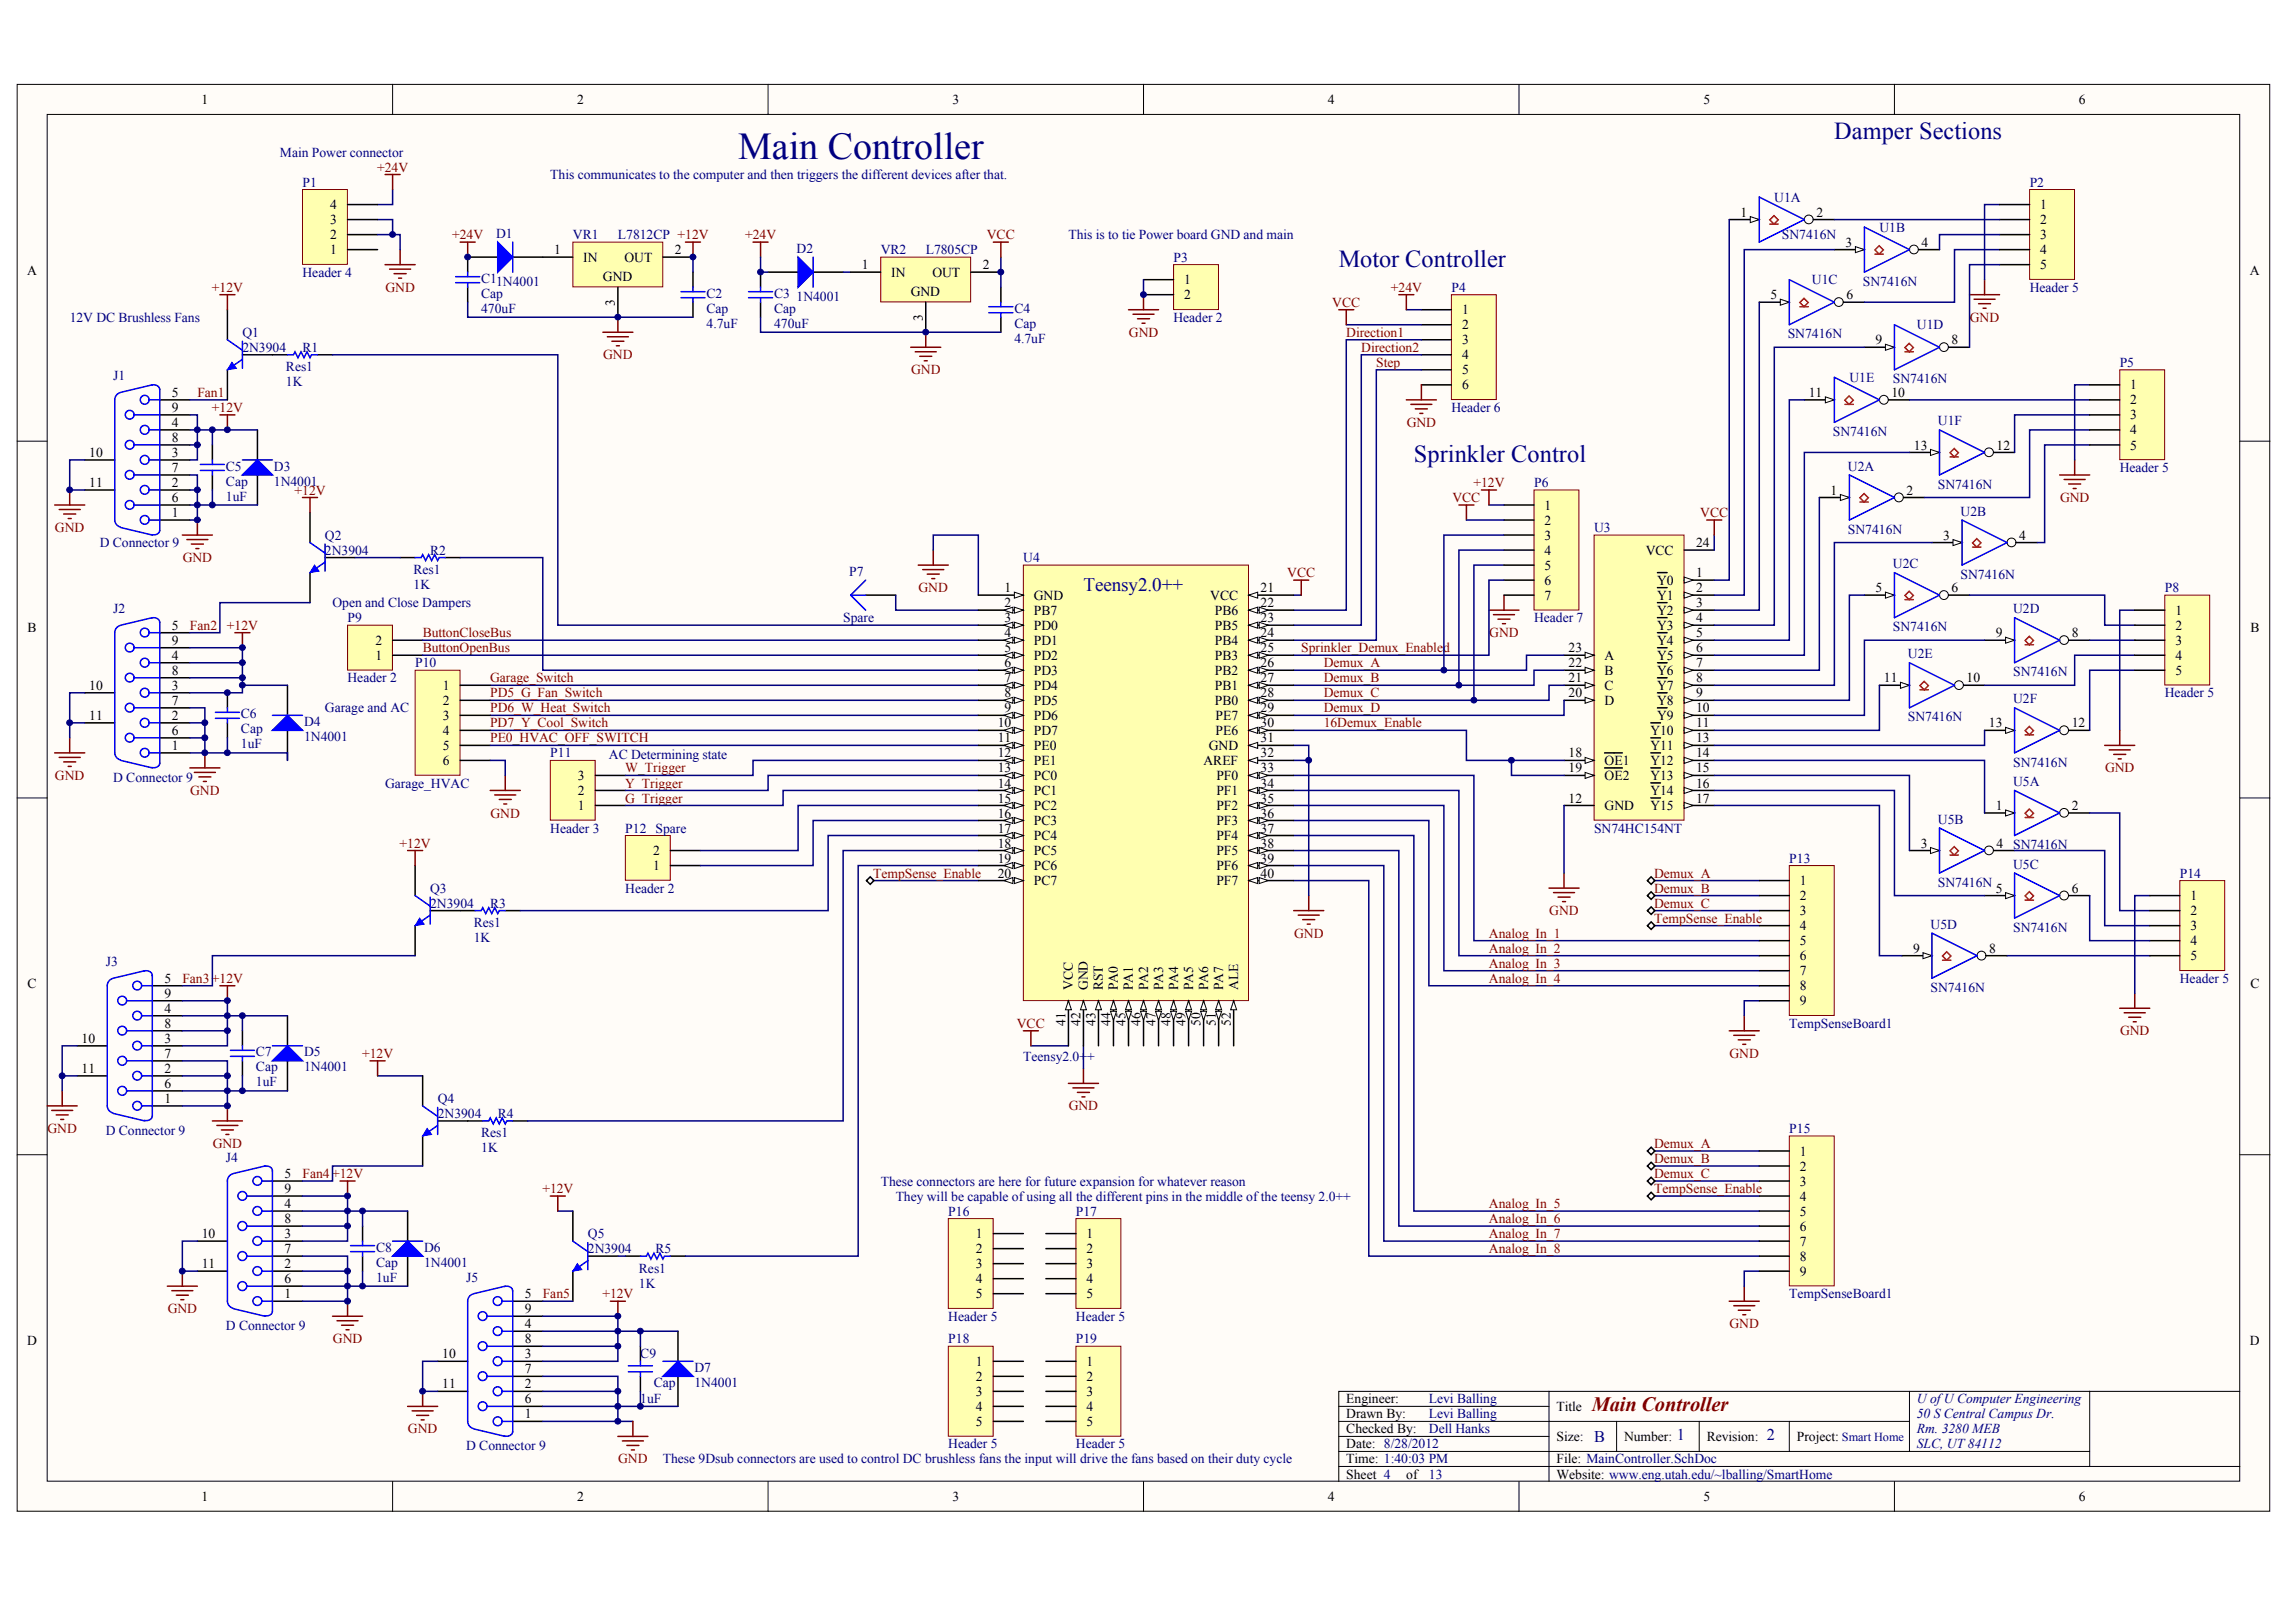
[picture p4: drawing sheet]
<svg xmlns="http://www.w3.org/2000/svg" width="248mm" height="173mm" viewBox="0 0 248 173" stroke-linecap="round" stroke-linejoin="round" font-family="sans-serif">
<defs><g id="words">
<text font-size="4.1" fill="#000080" x="79.8" y="17.2">Main Controller</text>
<g font-size="2.6" fill="#000080">
<text x="198.2" y="15">Damper Sections</text>
<text x="144.7" y="28.8">Motor Controller</text>
<text x="152.8" y="49.9">Sprinkler Control</text>
</g>
<text font-size="2.2" fill="#800000" x="172" y="152.4">Main Controller</text>
<text font-size="2.1" fill="#000080" x="117.1" y="63.9">Teensy2.0++</text>
<g font-size="1.8" fill="#000080">
<text x="172.3" y="155.8">B</text>
<text x="181.2" y="155.6">1</text>
<text x="190.9" y="155.6">2</text>
</g>
<g font-size="1.5">
<text x="21.8" y="11.2">1</text>
<text x="62.4" y="11.2">2</text>
<text x="102.9" y="11.2">3</text>
<text x="143.5" y="11.2">4</text>
<text x="184.1" y="11.2">5</text>
<text x="224.6" y="11.2">6</text>
<text x="35.7" y="22.6">4</text>
<text x="188.1" y="23.4">1</text>
<text x="196.3" y="23.4">2</text>
<text x="220.5" y="22.6">1</text>
<text x="2.9" y="29.7">A</text>
<text x="35.7" y="27.5">1</text>
<text x="35.7" y="25.8">2</text>
<text x="35.7" y="24.2">3</text>
<text x="59.9" y="27.5">1</text>
<text x="63" y="28.3">IN</text>
<text x="67.5" y="28.3">OUT</text>
<text x="72.9" y="27.5">2</text>
<text x="93.1" y="29.1">1</text>
<text x="96.3" y="29.9">IN</text>
<text x="100.8" y="29.9">OUT</text>
<text x="106.2" y="29.1">2</text>
<text x="199.4" y="26.7">3</text>
<text x="207.6" y="26.7">4</text>
<text x="220.5" y="24.2">2</text>
<text x="220.5" y="25.8">3</text>
<text x="220.5" y="27.5">4</text>
<text x="220.5" y="29.1">5</text>
<text x="243.1" y="29.7">A</text>
<text x="65.2" y="30.4">GND</text>
<text x="66.5" y="33.1" transform="rotate(-90 66.5 33.1)">3</text>
<text x="98.4" y="32">GND</text>
<text x="99.7" y="34.7" transform="rotate(-90 99.7 34.7)">3</text>
<text x="127.9" y="30.7">1</text>
<text x="127.9" y="32.3">2</text>
<text x="158" y="34">1</text>
<text x="158" y="35.6">2</text>
<text x="191.3" y="32.3">5</text>
<text x="199.5" y="32.3">6</text>
<text x="158" y="37.2">3</text>
<text x="158" y="38.8">4</text>
<text x="158" y="40.5">5</text>
<text x="202.7" y="37.2">9</text>
<text x="210.9" y="37.2">8</text>
<text x="18.6" y="46.1">4</text>
<text x="18.6" y="42.9">5</text>
<text x="18.6" y="47.8">8</text>
<text x="18.6" y="44.5">9</text>
<text x="158" y="42.1">6</text>
<text x="195.5" y="42.9">11</text>
<text x="204.4" y="42.9">10</text>
<text x="230.2" y="42.1">1</text>
<text x="230.2" y="43.7">2</text>
<text x="230.2" y="45.3">3</text>
<text x="230.2" y="46.9">4</text>
<text x="9.6" y="52.6">11</text>
<text x="9.6" y="49.4">10</text>
<text x="18.6" y="52.6">2</text>
<text x="18.6" y="49.4">3</text>
<text x="18.6" y="51">7</text>
<text x="197.8" y="53.4">1</text>
<text x="206" y="53.4">2</text>
<text x="206.8" y="48.6">13</text>
<text x="215.8" y="48.6">12</text>
<text x="230.2" y="48.6">5</text>
<text x="18.6" y="55.9">1</text>
<text x="18.6" y="54.3">6</text>
<text x="166.9" y="55.1">1</text>
<text x="166.9" y="56.7">2</text>
<text x="166.9" y="58.3">3</text>
<text x="166.9" y="59.9">4</text>
<text x="177.8" y="59.9">VCC</text>
<text x="183.3" y="59.1">24</text>
<text x="210" y="58.3">3</text>
<text x="218.2" y="58.3">4</text>
<text x="108.6" y="64">1</text>
<text x="108.6" y="65.6">2</text>
<text x="111.7" y="64.8">GND</text>
<text x="130.8" y="64.8">VCC</text>
<text x="136.2" y="64">21</text>
<text x="136.2" y="65.6">22</text>
<text x="166.9" y="61.6">5</text>
<text x="166.9" y="63.2">6</text>
<text x="166.9" y="64.8">7</text>
<text x="179.1" y="63.2">Y0</text>
<text x="179.1" y="64.8">Y1</text>
<text x="183.3" y="62.4">1</text>
<text x="183.3" y="64">2</text>
<text x="183.3" y="65.6">3</text>
<text x="202.7" y="64">5</text>
<text x="210.9" y="64">6</text>
<text x="3" y="68.2">B</text>
<text x="18.6" y="71.3">4</text>
<text x="18.6" y="68">5</text>
<text x="18.6" y="69.7">9</text>
<text x="40.6" y="71.3">1</text>
<text x="40.6" y="69.7">2</text>
<text x="108.6" y="67.2">3</text>
<text x="108.6" y="68.9">4</text>
<text x="108.6" y="70.5">5</text>
<text x="111.7" y="66.4">PB7</text>
<text x="111.7" y="68">PD0</text>
<text x="111.7" y="69.7">PD1</text>
<text x="111.7" y="71.3">PD2</text>
<text x="131.3" y="66.4">PB6</text>
<text x="131.3" y="68">PB5</text>
<text x="131.3" y="69.7">PB4</text>
<text x="131.3" y="71.3">PB3</text>
<text x="136.2" y="67.2">23</text>
<text x="136.2" y="68.9">24</text>
<text x="136.2" y="70.5">25</text>
<text x="169.5" y="70.5">23</text>
<text x="173.4" y="71.3">A</text>
<text x="179.1" y="66.4">Y2</text>
<text x="179.1" y="68">Y3</text>
<text x="179.1" y="69.7">Y4</text>
<text x="179.1" y="71.3">Y5</text>
<text x="183.3" y="67.2">4</text>
<text x="183.3" y="68.9">5</text>
<text x="183.3" y="70.5">6</text>
<text x="215.7" y="68.9">9</text>
<text x="223.9" y="68.9">8</text>
<text x="235.1" y="66.4">1</text>
<text x="235.1" y="68">2</text>
<text x="235.1" y="69.7">3</text>
<text x="235.1" y="71.3">4</text>
<text x="243.2" y="68.2">B</text>
<text x="9.6" y="77.8">11</text>
<text x="9.6" y="74.5">10</text>
<text x="18.6" y="77.8">2</text>
<text x="18.6" y="74.5">3</text>
<text x="18.6" y="76.1">7</text>
<text x="18.6" y="72.9">8</text>
<text x="47.9" y="74.5">1</text>
<text x="47.9" y="76.1">2</text>
<text x="47.9" y="77.8">3</text>
<text x="108.6" y="72.1">6</text>
<text x="108.6" y="73.7">7</text>
<text x="108.6" y="75.4">8</text>
<text x="108.6" y="77">9</text>
<text x="111.7" y="72.9">PD3</text>
<text x="111.7" y="74.5">PD4</text>
<text x="111.7" y="76.1">PD5</text>
<text x="111.7" y="77.8">PD6</text>
<text x="131.3" y="72.9">PB2</text>
<text x="131.3" y="74.5">PB1</text>
<text x="131.3" y="76.1">PB0</text>
<text x="131.4" y="77.8">PE7</text>
<text x="136.2" y="72.1">26</text>
<text x="136.2" y="73.7">27</text>
<text x="136.2" y="75.4">28</text>
<text x="136.2" y="77">29</text>
<text x="169.5" y="75.4">20</text>
<text x="169.5" y="73.7">21</text>
<text x="169.5" y="72.1">22</text>
<text x="173.4" y="76.1">D</text>
<text x="173.4" y="74.5">C</text>
<text x="173.4" y="72.9">B</text>
<text x="179.1" y="72.9">Y6</text>
<text x="179.1" y="74.5">Y7</text>
<text x="179.1" y="76.1">Y8</text>
<text x="179.1" y="77.8">Y9</text>
<text x="183.3" y="72.1">7</text>
<text x="183.3" y="73.7">8</text>
<text x="183.3" y="75.4">9</text>
<text x="183.3" y="77">10</text>
<text x="203.6" y="73.7">11</text>
<text x="212.5" y="73.7">10</text>
<text x="235.1" y="72.9">5</text>
<text x="18.6" y="81">1</text>
<text x="18.6" y="79.4">6</text>
<text x="47.9" y="79.4">4</text>
<text x="47.9" y="81">5</text>
<text x="47.9" y="82.6">6</text>
<text x="107.8" y="78.6">10</text>
<text x="107.8" y="80.2">11</text>
<text x="107.8" y="81.8">12</text>
<text x="107.8" y="83.4">13</text>
<text x="111.7" y="79.4">PD7</text>
<text x="111.7" y="81">PE0</text>
<text x="111.7" y="82.6">PE1</text>
<text x="130.1" y="82.6">AREF</text>
<text x="130.6" y="81">GND</text>
<text x="131.4" y="79.4">PE6</text>
<text x="136.2" y="78.6">30</text>
<text x="136.2" y="80.2">31</text>
<text x="136.2" y="81.8">32</text>
<text x="136.2" y="83.4">33</text>
<text x="169.5" y="81.8">18</text>
<text x="169.5" y="83.4">19</text>
<text x="173.4" y="82.6">OE1</text>
<text x="178.3" y="79.4">Y10</text>
<text x="178.3" y="81">Y11</text>
<text x="178.3" y="82.6">Y12</text>
<text x="183.3" y="78.6">11</text>
<text x="183.3" y="80.2">13</text>
<text x="183.3" y="81.8">14</text>
<text x="183.3" y="83.4">15</text>
<text x="214.9" y="78.6">13</text>
<text x="223.9" y="78.6">12</text>
<text x="62.5" y="87.5">1</text>
<text x="62.5" y="85.9">2</text>
<text x="62.5" y="84.3">3</text>
<text x="107.8" y="85.1">14</text>
<text x="107.8" y="86.7">15</text>
<text x="107.8" y="88.3">16</text>
<text x="107.8" y="89.9">17</text>
<text x="111.7" y="84.3">PC0</text>
<text x="111.7" y="85.9">PC1</text>
<text x="111.7" y="87.5">PC2</text>
<text x="111.7" y="89.1">PC3</text>
<text x="131.4" y="84.3">PF0</text>
<text x="131.4" y="85.9">PF1</text>
<text x="131.4" y="87.5">PF2</text>
<text x="131.4" y="89.1">PF3</text>
<text x="136.2" y="85.1">34</text>
<text x="136.2" y="86.7">35</text>
<text x="136.2" y="88.3">36</text>
<text x="136.2" y="89.9">37</text>
<text x="169.5" y="86.7">12</text>
<text x="173.4" y="87.5">GND</text>
<text x="173.4" y="84.3">OE2</text>
<text x="178.3" y="84.3">Y13</text>
<text x="178.3" y="85.9">Y14</text>
<text x="178.3" y="87.5">Y15</text>
<text x="183.3" y="85.1">16</text>
<text x="183.3" y="86.7">17</text>
<text x="215.7" y="87.5">1</text>
<text x="223.9" y="87.5">2</text>
<text x="70.6" y="94">1</text>
<text x="70.6" y="92.4">2</text>
<text x="107.8" y="91.6">18</text>
<text x="107.8" y="93.2">19</text>
<text x="107.8" y="94.8">20</text>
<text x="111.7" y="90.8">PC4</text>
<text x="111.7" y="92.4">PC5</text>
<text x="111.7" y="94">PC6</text>
<text x="111.7" y="95.6">PC7</text>
<text x="131.4" y="90.8">PF4</text>
<text x="131.4" y="92.4">PF5</text>
<text x="131.4" y="94">PF6</text>
<text x="131.4" y="95.6">PF7</text>
<text x="136.2" y="91.6">38</text>
<text x="136.2" y="93.2">39</text>
<text x="136.2" y="94.8">40</text>
<text x="194.5" y="95.6">1</text>
<text x="207.6" y="91.6">3</text>
<text x="215.8" y="91.6">4</text>
<text x="194.5" y="97.2">2</text>
<text x="194.5" y="98.9">3</text>
<text x="194.5" y="100.5">4</text>
<text x="215.7" y="96.4">5</text>
<text x="223.9" y="96.4">6</text>
<text x="236.7" y="97.2">1</text>
<text x="236.7" y="98.9">2</text>
<text x="236.7" y="100.5">3</text>
<text x="3" y="106.8">C</text>
<text x="17.8" y="106.2">5</text>
<text x="17.8" y="107.8">9</text>
<text x="115.9" y="107" transform="rotate(-90 115.9 107)">VCC</text>
<text x="117.6" y="107" transform="rotate(-90 117.6 107)">GND</text>
<text x="119.2" y="107" transform="rotate(-90 119.2 107)">RST</text>
<text x="120.8" y="107" transform="rotate(-90 120.8 107)">PA0</text>
<text x="122.4" y="107" transform="rotate(-90 122.4 107)">PA1</text>
<text x="124.1" y="107" transform="rotate(-90 124.1 107)">PA2</text>
<text x="125.7" y="107" transform="rotate(-90 125.7 107)">PA3</text>
<text x="127.3" y="107" transform="rotate(-90 127.3 107)">PA4</text>
<text x="128.9" y="107" transform="rotate(-90 128.9 107)">PA5</text>
<text x="130.6" y="107" transform="rotate(-90 130.6 107)">PA6</text>
<text x="132.2" y="107" transform="rotate(-90 132.2 107)">PA7</text>
<text x="133.8" y="107" transform="rotate(-90 133.8 107)">ALE</text>
<text x="194.5" y="102.1">5</text>
<text x="194.5" y="103.7">6</text>
<text x="194.5" y="105.4">7</text>
<text x="194.5" y="107">8</text>
<text x="206.7" y="102.9">9</text>
<text x="215" y="102.9">8</text>
<text x="236.7" y="102.1">4</text>
<text x="236.7" y="103.7">5</text>
<text x="243.2" y="106.8">C</text>
<text x="8.8" y="112.7">10</text>
<text x="17.8" y="112.7">3</text>
<text x="17.8" y="109.4">4</text>
<text x="17.8" y="111">8</text>
<text x="115.1" y="110.9" transform="rotate(-90 115.1 110.9)">41</text>
<text x="116.8" y="110.9" transform="rotate(-90 116.8 110.9)">42</text>
<text x="118.4" y="110.9" transform="rotate(-90 118.4 110.9)">43</text>
<text x="120" y="110.9" transform="rotate(-90 120 110.9)">44</text>
<text x="121.6" y="110.9" transform="rotate(-90 121.6 110.9)">45</text>
<text x="123.3" y="110.9" transform="rotate(-90 123.3 110.9)">46</text>
<text x="124.9" y="110.9" transform="rotate(-90 124.9 110.9)">47</text>
<text x="126.5" y="110.9" transform="rotate(-90 126.5 110.9)">48</text>
<text x="128.1" y="110.9" transform="rotate(-90 128.1 110.9)">49</text>
<text x="129.7" y="110.9" transform="rotate(-90 129.7 110.9)">50</text>
<text x="131.4" y="110.9" transform="rotate(-90 131.4 110.9)">51</text>
<text x="133" y="110.9" transform="rotate(-90 133 110.9)">52</text>
<text x="194.5" y="108.6">9</text>
<text x="8.8" y="115.9">11</text>
<text x="17.8" y="119.2">1</text>
<text x="17.8" y="115.9">2</text>
<text x="17.8" y="117.5">6</text>
<text x="17.8" y="114.3">7</text>
<text x="194.5" y="124.8">1</text>
<text x="30.7" y="130.5">4</text>
<text x="30.7" y="127.3">5</text>
<text x="30.7" y="128.9">9</text>
<text x="194.5" y="126.5">2</text>
<text x="194.5" y="128.1">3</text>
<text x="194.5" y="129.7">4</text>
<text x="194.5" y="131.3">5</text>
<text x="21.8" y="137">11</text>
<text x="21.8" y="133.8">10</text>
<text x="30.7" y="137">2</text>
<text x="30.7" y="133.8">3</text>
<text x="30.7" y="135.4">7</text>
<text x="30.7" y="132.1">8</text>
<text x="105.5" y="133.8">1</text>
<text x="105.5" y="135.4">2</text>
<text x="105.5" y="137">3</text>
<text x="117.4" y="133.8">1</text>
<text x="117.4" y="135.4">2</text>
<text x="117.4" y="137">3</text>
<text x="194.5" y="133">6</text>
<text x="194.5" y="134.6">7</text>
<text x="194.5" y="136.2">8</text>
<text x="194.5" y="137.8">9</text>
<text x="30.7" y="140.3">1</text>
<text x="30.7" y="138.6">6</text>
<text x="56.7" y="143.5">4</text>
<text x="56.7" y="140.3">5</text>
<text x="56.7" y="141.9">9</text>
<text x="105.5" y="138.6">4</text>
<text x="105.5" y="140.3">5</text>
<text x="117.4" y="138.6">4</text>
<text x="117.4" y="140.3">5</text>
<text x="2.9" y="145.3">D</text>
<text x="47.8" y="146.7">10</text>
<text x="56.7" y="146.7">3</text>
<text x="56.7" y="148.4">7</text>
<text x="56.7" y="145.1">8</text>
<text x="105.5" y="147.6">1</text>
<text x="105.5" y="149.2">2</text>
<text x="117.4" y="147.6">1</text>
<text x="117.4" y="149.2">2</text>
<text x="243.1" y="145.3">D</text>
<text x="47.8" y="150">11</text>
<text x="56.7" y="153.2">1</text>
<text x="56.7" y="150">2</text>
<text x="56.7" y="151.6">6</text>
<text x="105.5" y="150.8">3</text>
<text x="105.5" y="152.4">4</text>
<text x="105.5" y="154.1">5</text>
<text x="117.4" y="150.8">3</text>
<text x="117.4" y="152.4">4</text>
<text x="117.4" y="154.1">5</text>
<text x="145.5" y="151.6">Engineer:</text>
<text x="145.5" y="153.2">Drawn By:</text>
<text x="145.5" y="154.9">Checked By:</text>
<text x="168.2" y="152.4">Title</text>
<text x="168.2" y="155.7">Size:</text>
<text x="175.5" y="155.7">Number:</text>
<text x="184.4" y="155.7">Revision:</text>
<text x="194.2" y="155.7">Project: Smart Home</text>
<text x="145.5" y="156.5">Date: 8/28/2012</text>
<text x="145.5" y="159.7">Sheet 4</text>
<text x="145.5" y="158.1">Time: 1:40:03 PM</text>
<text x="152" y="159.7">of</text>
<text x="168.2" y="158.1">File: MainController.SchDoc</text>
<text x="168.2" y="159.7">Website: www.eng.utah.edu/~lballing/SmartHome</text>
<text x="21.8" y="162.2">1</text>
<text x="62.4" y="162.2">2</text>
<text x="102.9" y="162.2">3</text>
<text x="143.5" y="162.2">4</text>
<text x="184.1" y="162.2">5</text>
<text x="224.6" y="162.2">6</text>
</g>
<g font-size="1.5" fill="#000080">
<text x="30.3" y="16.9">Main Power connector</text>
<text x="32.7" y="20.2">P1</text>
<text x="59.5" y="19.4">This communicates to the computer and then triggers the different devices after that.</text>
<text x="191.7" y="21.8">U1A</text>
<text x="219.3" y="20.2">P2</text>
<text x="32.7" y="29.9">Header 4</text>
<text x="53.6" y="25.7">D1</text>
<text x="61.9" y="25.8">VR1</text>
<text x="66.8" y="25.8">L7812CP +12V</text>
<text x="86.1" y="27.3">D2</text>
<text x="95.2" y="27.5">VR2</text>
<text x="100" y="27.5">L7805CP</text>
<text x="115.5" y="25.8">This is to tie Power board GND and main</text>
<text x="126.8" y="28.3">P3</text>
<text x="192.6" y="25.8">SN7416N</text>
<text x="203.1" y="25">U1B</text>
<text x="7.5" y="34.8">12V DC Brushless Fans</text>
<text x="52" y="33.8">470uF</text>
<text x="52" y="30.5">C11N4001</text>
<text x="52" y="32.2">Cap</text>
<text x="76.4" y="35.4">4.7uF</text>
<text x="76.4" y="32.2">C2</text>
<text x="76.4" y="33.8">Cap</text>
<text x="83.7" y="35.4">470uF</text>
<text x="83.7" y="32.2">C3</text>
<text x="83.7" y="33.8">Cap</text>
<text x="86.1" y="32.5">1N4001</text>
<text x="109.6" y="33.8">C4</text>
<text x="109.6" y="35.4">Cap</text>
<text x="126.8" y="34.8">Header 2</text>
<text x="156.9" y="31.5">P4</text>
<text x="195.8" y="30.7">U1C</text>
<text x="201.3" y="30.9">SN7416N</text>
<text x="207.1" y="35.6">U1D</text>
<text x="219.3" y="31.5">Header 5</text>
<text x="12.2" y="41.1">J1</text>
<text x="26.2" y="36.4">Q1</text>
<text x="26.2" y="38">2N3904</text>
<text x="30.9" y="41.8">1K</text>
<text x="30.9" y="40.1">Res1</text>
<text x="32.7" y="38">R1</text>
<text x="109.6" y="37">4.7uF</text>
<text x="193.2" y="36.6">SN7416N</text>
<text x="199.9" y="41.3">U1E</text>
<text x="204.6" y="41.4">SN7416N</text>
<text x="229.1" y="39.6">P5</text>
<text x="156.9" y="44.5">Header 6</text>
<text x="198.1" y="47.1">SN7416N</text>
<text x="209.4" y="46">U1F</text>
<text x="24.4" y="50.8">C5</text>
<text x="24.4" y="52.5">Cap</text>
<text x="29.6" y="50.8">D3</text>
<text x="29.6" y="52.5">1N4001</text>
<text x="165.8" y="52.6">P6</text>
<text x="199.7" y="50.8">U2A</text>
<text x="209.4" y="52.8">SN7416N</text>
<text x="229.1" y="51">Header 5</text>
<text x="10.8" y="59.1">D Connector 9</text>
<text x="24.4" y="54.1">1uF</text>
<text x="35.1" y="58.3">Q2</text>
<text x="35.1" y="59.9">2N3904</text>
<text x="46.5" y="59.9">R2</text>
<text x="172.3" y="57.5">U3</text>
<text x="199.7" y="57.7">SN7416N</text>
<text x="211.9" y="55.7">U2B</text>
<text x="35.9" y="65.6">Open and Close Dampers</text>
<text x="44.7" y="63.7">1K</text>
<text x="44.7" y="62">Res1</text>
<text x="91.8" y="62.2">P7</text>
<text x="110.6" y="60.7">U4</text>
<text x="204.6" y="61.4">U2C</text>
<text x="211.9" y="62.5">SN7416N</text>
<text x="233.9" y="64">P8</text>
<text x="12.2" y="66.3">J2</text>
<text x="37.6" y="67.2">P9</text>
<text x="91.1" y="67.2">Spare</text>
<text x="165.8" y="67.2">Header 7</text>
<text x="204.6" y="68.2">SN7416N</text>
<text x="206.2" y="71.1">U2E</text>
<text x="217.5" y="66.3">U2D</text>
<text x="26" y="77.6">C6</text>
<text x="35.1" y="77">Garage and AC</text>
<text x="37.6" y="73.7">Header 2</text>
<text x="44.9" y="72.1">P10</text>
<text x="206.2" y="77.9">SN7416N</text>
<text x="217.5" y="73.1">SN7416N</text>
<text x="217.5" y="76">U2F</text>
<text x="233.9" y="75.4">Header 5</text>
<text x="26" y="80.9">1uF</text>
<text x="26" y="79.2">Cap</text>
<text x="32.9" y="78.4">D4</text>
<text x="32.9" y="80">1N4001</text>
<text x="59.5" y="81.8">P11</text>
<text x="65.8" y="82">AC Determining state</text>
<text x="217.5" y="82.8">SN7416N</text>
<text x="12.2" y="84.4">D Connector 9</text>
<text x="41.6" y="85.1">Garage_HVAC</text>
<text x="59.5" y="89.9">Header 3</text>
<text x="67.6" y="89.9">P12 Spare</text>
<text x="172.3" y="89.9">SN74HC154NT</text>
<text x="209.4" y="89">U5B</text>
<text x="217.5" y="84.9">U5A</text>
<text x="193.4" y="93.2">P13</text>
<text x="209.4" y="95.8">SN7416N</text>
<text x="217.5" y="93.8">U5C</text>
<text x="217.5" y="91.7">SN7416N</text>
<text x="235.6" y="94.8">P14</text>
<text x="46.5" y="96.4">Q3</text>
<text x="46.5" y="98.1">2N3904</text>
<text x="51.2" y="101.8">1K</text>
<text x="51.2" y="100.2">Res1</text>
<text x="53" y="98.1">R3</text>
<text x="67.6" y="96.4">Header 2</text>
<text x="208.6" y="100.3">U5D</text>
<text x="217.5" y="100.7">SN7416N</text>
<text x="11.4" y="104.4">J3</text>
<text x="208.6" y="107.2">SN7416N</text>
<text x="235.6" y="106.2">Header 5</text>
<text x="193.4" y="111">TempSenseBoard1</text>
<text x="27.7" y="117.4">1uF</text>
<text x="27.7" y="114.1">C7</text>
<text x="27.7" y="115.8">Cap</text>
<text x="32.9" y="114.1">D5</text>
<text x="32.9" y="115.8">1N4001</text>
<text x="47.3" y="119.2">Q4</text>
<text x="110.6" y="114.6">Teensy2.0++</text>
<text x="11.4" y="122.6">D Connector 9</text>
<text x="24.4" y="125.5">J4</text>
<text x="47.3" y="120.8">2N3904</text>
<text x="52" y="124.5">1K</text>
<text x="52" y="122.9">Res1</text>
<text x="53.8" y="120.8">R4</text>
<text x="193.4" y="122.4">P15</text>
<text x="95.2" y="128.1">These connectors are here for future expansion for whatever reason</text>
<text x="96.8" y="129.7">They will be capable of using all the different pins in the middle of the teensy 2.0++</text>
<text x="102.5" y="131.3">P16</text>
<text x="116.3" y="131.3">P17</text>
<text x="40.6" y="135.2">C8</text>
<text x="40.6" y="136.9">Cap</text>
<text x="45.8" y="135.2">D6</text>
<text x="45.8" y="136.9">1N4001</text>
<text x="63.5" y="133.8">Q5</text>
<text x="63.5" y="135.4">2N3904</text>
<text x="69" y="137.5">Res1</text>
<text x="70.8" y="135.4">R5</text>
<text x="24.4" y="143.7">D Connector 9</text>
<text x="40.6" y="138.5">1uF</text>
<text x="50.4" y="138.5">J5</text>
<text x="69" y="139.1">1K</text>
<text x="102.5" y="142.7">Header 5</text>
<text x="116.3" y="142.7">Header 5</text>
<text x="193.4" y="140.3">TempSenseBoard1</text>
<text x="69.2" y="146.7">C9</text>
<text x="70.7" y="149.8">Cap</text>
<text x="75" y="148.2">D7</text>
<text x="75" y="149.8">1N4001</text>
<text x="102.5" y="145.1">P18</text>
<text x="116.3" y="145.1">P19</text>
<text x="69.2" y="151.6">1uF</text>
<text x="154.4" y="153.2">Levi Balling</text>
<text x="154.4" y="151.6">Levi Balling</text>
<text x="154.4" y="154.9">Dell Hanks</text>
<text x="207.1" y="151.6">U of U Computer Engineering</text>
<text x="207.1" y="153.2">50 S Central Campus Dr.</text>
<text x="207.1" y="154.9">Rm. 3280 MEB</text>
<text x="50.4" y="156.7">D Connector 9</text>
<text x="71.6" y="158.1">These 9Dsub connectors are used to control DC brushless fans the input will drive the fans based on their duty cycle</text>
<text x="102.5" y="156.5">Header 5</text>
<text x="116.3" y="156.5">Header 5</text>
<text x="154.4" y="159.7">13</text>
<text x="207.1" y="156.5">SLC, UT 84112</text>
</g>
<g font-size="1.5" fill="#800000">
<text x="40.8" y="18.5">+24V</text>
<text x="48.9" y="25.8">+24V</text>
<text x="80.5" y="25.8">+24V</text>
<text x="106.6" y="25.8">VCC</text>
<text x="22.9" y="31.5">+12V</text>
<text x="41.7" y="31.5">GND</text>
<text x="144" y="33.2">VCC</text>
<text x="150.3" y="31.5">+24V</text>
<text x="212.9" y="34.8">GND</text>
<text x="65.2" y="38.8">GND</text>
<text x="98.5" y="40.5">GND</text>
<text x="122" y="36.4">GND</text>
<text x="145.5" y="36.4">Direction1</text>
<text x="147.1" y="38">Direction2</text>
<text x="148.7" y="39.6">Step</text>
<text x="21.3" y="42.9">Fan1</text>
<text x="22.9" y="44.5">+12V</text>
<text x="152" y="46.1">GND</text>
<text x="31.8" y="53.4">+12V</text>
<text x="159.2" y="52.6">+12V</text>
<text x="5.9" y="57.5">GND</text>
<text x="157" y="54.3">VCC</text>
<text x="183.7" y="55.9">VCC</text>
<text x="222.6" y="54.3">GND</text>
<text x="19.7" y="60.7">GND</text>
<text x="99.3" y="64">GND</text>
<text x="139.1" y="62.4">VCC</text>
<text x="20.5" y="68">Fan2</text>
<text x="24.5" y="68">+12V</text>
<text x="45.7" y="70.5">ButtonOpenBus</text>
<text x="45.7" y="68.9">ButtonCloseBus</text>
<text x="140.6" y="70.5">Sprinkler_Demux_Enabled</text>
<text x="160.9" y="68.9">GND</text>
<text x="53" y="73.7">Garage_Switch</text>
<text x="53" y="75.4">PD5_G_Fan_Switch</text>
<text x="53" y="77">PD6_W_Heat_Switch</text>
<text x="143" y="72.1">Demux_A</text>
<text x="143" y="73.7">Demux_B</text>
<text x="143" y="75.4">Demux_C</text>
<text x="143" y="77">Demux_D</text>
<text x="53" y="78.6">PD7_Y_Cool_Switch</text>
<text x="53" y="80.2">PE0_HVAC_OFF_SWITCH</text>
<text x="67.6" y="83.4">W_Trigger</text>
<text x="143" y="78.6">16Demux_Enable</text>
<text x="227.5" y="83.4">GND</text>
<text x="5.9" y="84.3">GND</text>
<text x="20.5" y="85.9">GND</text>
<text x="53" y="88.3">GND</text>
<text x="67.6" y="86.7">G_Trigger</text>
<text x="67.6" y="85.1">Y_Trigger</text>
<text x="43.2" y="91.6">+12V</text>
<text x="94.4" y="94.8">TempSense_Enable</text>
<text x="178.7" y="94.8">Demux_A</text>
<text x="139.8" y="101.3">GND</text>
<text x="160.9" y="101.3">Analog_In_1</text>
<text x="167.4" y="98.9">GND</text>
<text x="178.7" y="99.7">TempSense_Enable</text>
<text x="178.7" y="96.4">Demux_B</text>
<text x="178.7" y="98.1">Demux_C</text>
<text x="19.7" y="106.2">Fan3 +12V</text>
<text x="160.9" y="102.9">Analog_In_2</text>
<text x="160.9" y="104.5">Analog_In_3</text>
<text x="160.9" y="106.2">Analog_In_4</text>
<text x="109.9" y="111">VCC</text>
<text x="229.1" y="111.9">GND</text>
<text x="39.1" y="114.3">+12V</text>
<text x="115.5" y="120">GND</text>
<text x="186.9" y="114.3">GND</text>
<text x="5.1" y="122.4">GND</text>
<text x="23" y="124">GND</text>
<text x="178.7" y="125.6">Demux_B</text>
<text x="178.7" y="124">Demux_A</text>
<text x="32.7" y="127.3">Fan4 +12V</text>
<text x="58.6" y="128.9">+12V</text>
<text x="160.9" y="130.5">Analog_In_5</text>
<text x="178.7" y="128.9">TempSense_Enable</text>
<text x="178.7" y="127.3">Demux_C</text>
<text x="160.9" y="132.1">Analog_In_6</text>
<text x="160.9" y="133.8">Analog_In_7</text>
<text x="160.9" y="135.4">Analog_In_8</text>
<text x="18.1" y="141.9">GND</text>
<text x="58.6" y="140.3">Fan5</text>
<text x="65.1" y="140.3">+12V</text>
<text x="186.9" y="143.5">GND</text>
<text x="36" y="145.1">GND</text>
<text x="44.1" y="154.9">GND</text>
<text x="66.8" y="158.1">GND</text>
</g>
</g></defs>
<g fill="#fffcf8" stroke="#000" stroke-width=".11">
<path d="M1.9 9.1h243.4v154.2h-243.4z"/>
<path d="M5.1 12.4h236.9v147.6h-236.9z"/>
</g>
<g fill="none" stroke="#000" stroke-width=".11">
<path d="M42.4 9.1v3.3M83 9.1v3.3M123.6 9.1v3.3M164.1 9.1v3.3M204.7 9.1v3.3M1.9 47.7h3.2M242 47.7h3.3M1.9 86.2h3.2M242 86.2h3.3M1.9 124.8h3.2M242 124.8h3.3M144.7 153.6h61.6"/>
<path d="M144.7 158.4h97.3M144.7 156.8h81.1M144.7 151.9h22.7M144.7 155.2h22.7M167.4 150.3h-22.7v9.8M174.7 153.6v3.2M183.6 153.6v3.2M193.4 153.6v3.2M206.3 150.3v6.5M225.8 150.3h-58.4v9.8M242 150.3h-16.2v8.1M42.4 160.1v3.2"/>
<path d="M83 160.1v3.2M123.6 160.1v3.2M164.1 160.1v3.2M204.7 160.1v3.2"/>
</g>
<g fill="none" stroke="#00f" stroke-width=".16">
<path d="M49.2 30.5h2.6M49.2 29.9h2.6M50.5 29.4v.5M50.5 30.5v.5M55.4 26.2v3.2M73.6 32.2h2.6M73.6 31.5h2.6M74.9 31v.5M74.9 32.2v.5M13 42.4a.8 .8 0 0 0-.6 .8v13a.8 .8 0 0 0 .6 .7M13.1 57l3.4 .8M14.5 54.6h2.8"/>
<path d="M14.5 51.3h2.8M14.5 48.1h2.8M14.5 44.8h2.8M16.1 52.9h1.2M16.1 56.2h1.2M16.1 49.7h1.2M16.1 46.4h1.2M16.1 43.2h1.2M16.4 41.6a.67 .67 0 0 1 .8 .5M16.5 41.6l-3.4 .8M17.3 57.3a.61 .61 0 0 1-.9 .5M17.3 42.1v15.2"/>
<path d="M13 67.6a.8 .8 0 0 0-.6 .8v12.9a.8 .8 0 0 0 .6 .8M14.5 79.7h2.8M14.5 76.5h2.8M14.5 73.2h2.8M14.5 70h2.8M16.1 78.1h1.2M16.1 74.8h1.2M16.1 71.6h1.2M16.1 68.4h1.2M16.4 66.8a.67 .67 0 0 1 .8 .5M16.5 66.7l-3.4 .8M17.3 67.2v15.3"/>
<path d="M13.1 82.2l3.4 .8M16.1 81.3h1.2M17.3 82.4a.61 .61 0 0 1-.9 .5M12.2 105.7a.8 .8 0 0 0-.6 .8v13a.8 .8 0 0 0 .6 .7M13.7 117.9h2.8M13.7 114.6h2.8M13.7 111.4h2.8M13.7 108.1h2.8M15.3 116.2h1.2M15.3 119.5h1.2M15.3 113h1.2M15.3 109.7h1.2"/>
<path d="M15.3 106.5h1.2M15.6 104.9a.67 .67 0 0 1 .8 .5M15.6 104.9l-3.4 .8M16.5 105.4v15.2M12.2 120.3l3.4 .8M16.4 120.6a.61 .61 0 0 1-.8 .4M25.2 126.8a.8 .8 0 0 0-.6 .8v13a.8 .8 0 0 0 .6 .7M26.7 139h2.7M26.7 135.7h2.7M26.7 132.5h2.7M26.7 129.2h2.7M28.3 137.3h1.1"/>
<path d="M28.3 134.1h1.1M28.3 130.8h1.1M28.3 127.6h1.1M28.5 126a.67 .67 0 0 1 .9 .5M28.6 126l-3.4 .8M29.4 126.5v15.2M51.1 139.8a.8 .8 0 0 0-.6 .8v13a.8 .8 0 0 0 .6 .7M54.5 139a.67 .67 0 0 1 .9 .5M54.6 139l-3.4 .8M55.4 139.4v15.3M25.2 141.4l3.4 .8M28.3 140.6h1.1"/>
<path d="M29.4 141.7a.61 .61 0 0 1-.8 .4M51.2 154.4l3.4 .8M52.7 151.9h2.7M52.7 148.7h2.7M52.7 145.4h2.7M52.7 142.2h2.7M54.3 150.3h1.1M54.3 153.6h1.1M54.3 147.1h1.1M54.3 143.8h1.1M54.3 140.6h1.1M55.4 154.7a.61 .61 0 0 1-.9 .4"/>
<circle cx="14" cy="48.1" r=".47"/>
<circle cx="14" cy="54.5" r=".47"/>
<circle cx="14" cy="44.8" r=".47"/>
<circle cx="14" cy="51.3" r=".47"/>
<circle cx="15.6" cy="46.4" r=".48"/>
<circle cx="15.6" cy="43.2" r=".48"/>
<circle cx="15.6" cy="49.7" r=".48"/>
<circle cx="15.6" cy="56.2" r=".47"/>
<circle cx="15.6" cy="52.9" r=".47"/>
<circle cx="14" cy="70" r=".47"/>
<circle cx="14" cy="73.2" r=".47"/>
<circle cx="14" cy="79.7" r=".47"/>
<circle cx="14" cy="76.5" r=".47"/>
<circle cx="15.6" cy="78.1" r=".48"/>
<circle cx="15.6" cy="71.6" r=".48"/>
<circle cx="15.6" cy="74.8" r=".48"/>
<circle cx="15.6" cy="68.3" r=".47"/>
<circle cx="15.6" cy="81.3" r=".47"/>
<circle cx="13.2" cy="117.9" r=".48"/>
<circle cx="13.2" cy="114.6" r=".48"/>
<circle cx="13.2" cy="111.3" r=".47"/>
<circle cx="13.2" cy="108.1" r=".47"/>
<circle cx="14.8" cy="116.2" r=".47"/>
<circle cx="14.8" cy="119.5" r=".47"/>
<circle cx="14.8" cy="109.7" r=".47"/>
<circle cx="14.8" cy="106.5" r=".47"/>
<circle cx="14.8" cy="113" r=".47"/>
<circle cx="26.2" cy="138.9" r=".48"/>
<circle cx="26.2" cy="132.5" r=".48"/>
<circle cx="26.2" cy="135.7" r=".48"/>
<circle cx="26.2" cy="129.2" r=".47"/>
<circle cx="27.8" cy="130.8" r=".47"/>
<circle cx="27.8" cy="137.3" r=".47"/>
<circle cx="27.8" cy="127.6" r=".47"/>
<circle cx="27.8" cy="134.1" r=".47"/>
<circle cx="27.8" cy="140.6" r=".47"/>
<circle cx="52.2" cy="142.2" r=".47"/>
<circle cx="52.2" cy="151.9" r=".47"/>
<circle cx="52.2" cy="148.7" r=".47"/>
<circle cx="52.2" cy="145.4" r=".47"/>
<circle cx="53.8" cy="153.6" r=".48"/>
<circle cx="53.8" cy="147.1" r=".48"/>
<circle cx="53.8" cy="150.3" r=".48"/>
<circle cx="53.8" cy="140.6" r=".47"/>
<circle cx="53.8" cy="143.8" r=".47"/>
</g>
<g fill="none" stroke="#000" stroke-width=".16">
<path d="M50.5 31v1.7M53.8 27.8h-3.3v1.6M55.4 27.8h3.3M74.9 29.4v1.6M74.9 32.7v1.6M9.2 52.9h3.2M9.2 49.7h3.2M17.3 56.2h3.2M17.3 52.9h3.2M17.3 49.7h3.2M17.3 46.4h3.2M17.3 43.2h3.2"/>
<path d="M17.3 54.6h3.2M17.3 51.3h3.2M17.3 48.1h3.2M17.3 44.8h3.2M9.2 78.1h3.2M9.2 74.8h3.2M17.3 78.1h3.2M17.3 74.8h3.2M17.3 71.6h3.2M17.3 68.4h3.2M17.3 79.7h3.2M17.3 76.5h3.2"/>
<path d="M17.3 73.2h3.2M17.3 70h3.2M17.3 81.3h3.2M8.3 116.2h3.3M8.3 113h3.3M16.5 119.5h3.2M16.5 116.2h3.2M16.5 113h3.2M16.5 109.7h3.2M16.5 106.5h3.2M16.5 117.9h3.2M16.5 114.6h3.2"/>
<path d="M16.5 111.4h3.2M16.5 108.1h3.2M21.3 137.3h3.3M21.3 134.1h3.3M29.4 137.3h3.3M29.4 134.1h3.3M29.4 130.8h3.3M29.4 127.6h3.3M29.4 139h3.3M29.4 135.7h3.3M29.4 132.5h3.3M29.4 129.2h3.3"/>
<path d="M29.4 140.6h3.3M47.3 150.3h3.2M47.3 147.1h3.2M55.4 153.6h3.3M55.4 150.3h3.3M55.4 147.1h3.3M55.4 143.8h3.3M55.4 140.6h3.3M55.4 151.9h3.3M55.4 148.7h3.3M55.4 145.4h3.3M55.4 142.2h3.3"/>
</g>
<g fill="none" stroke="#000080" stroke-width=".16">
<path d="M50.5 32.7v1.6h24.4M20.5 44.8h.8v4.9h-.8M20.5 56.2h.8M20.5 52.9h.8M20.5 46.4h.8M20.5 78.1h1.6M20.5 71.6h5.7M19.7 119.5h4.9M19.7 116.2h4.9M19.7 109.7h4.9M24.6 108.1v4.9h-4.9M32.7 130.8h4.9"/>
<path d="M37.6 129.2v4.9h-4.9M58.7 148.7h8.1v4.9M58.7 153.6h9.7M58.7 150.3h8.1M58.7 143.8h8.1"/>
</g>
<g fill="none" stroke="#800000" stroke-width=".16">
<path d="M65.1 35.9h3.3M65.6 36.4h2.3M66.1 36.9h1.3M66.6 37.4h.3M66.8 34.3v1.6M19.7 57.8h3.3M20.2 58.3h2.3M20.7 58.8h1.3M21.2 59.3h.3M21.3 56.2v1.6M20.5 83h3.3M21 83.5h2.3"/>
<path d="M21.5 83.9h1.3M22 84.4h.3M22.1 81.3v1.7M24.6 119.5v1.6M23 121.1h3.2M23.4 121.6h2.3M23.9 122.1h1.3M24.4 122.6h.3M35.9 142.2h3.3M36.4 142.7h2.3M36.9 143.2h1.3M37.4 143.7h.3"/>
<path d="M37.6 140.6v1.6M66.8 155.2h3.2M67.3 155.7h2.2M67.7 156.2h1.3M68.2 156.6h.4M68.4 153.6v1.6"/>
</g>
<path d="M53.8 26.2l1.6 1.6-1.6 1.6z" fill="#00f" stroke="#00f" stroke-width=".16"/>
<path d="M61.9 26.2h9.7v4.8h-9.7z" fill="#ffffb0" stroke="#800000" stroke-width=".11"/>
<path d="M58.7 27.8h3.2M66.8 31v3.3M71.6 27.8h3.3M82.2 29.4v1.6M82.2 32.7v1.6M83 29.4h3.2M87.9 29.4h3.2M108.2 31v1.7M108.2 34.3v1.6" fill="none" stroke="#000" stroke-width=".16"/>
<path d="M74.9 27.8v1.6M82.2 34.3v1.6h26M91.1 29.4h.8" fill="none" stroke="#000080" stroke-width=".16"/>
<path d="M80.9 32.2h2.6M80.9 31.5h2.6M82.2 31v.5M82.2 32.2v.5M87.9 27.8v3.2M106.9 33.8h2.6M106.9 33.1h2.6M108.2 32.7v.4M108.2 33.8v.5" fill="none" stroke="#00f" stroke-width=".16"/>
<path d="M98.4 37.5h3.3M98.9 38h2.3M99.4 38.5h1.3M99.9 39h.3M100 35.9v1.6" fill="none" stroke="#800000" stroke-width=".16"/>
<path d="M86.2 27.8l1.7 1.6-1.7 1.6z" fill="#00f" stroke="#00f" stroke-width=".16"/>
<path d="M95.2 27.8h9.7v4.8h-9.7z" fill="#ffffb0" stroke="#800000" stroke-width=".11"/>
<path d="M91.9 29.4h3.3M100 32.7v3.2M104.9 29.4h3.3" fill="none" stroke="#000" stroke-width=".16"/>
<path d="M108.2 27.8v3.2M20.5 54.6h.8M20.5 79.7h1.6M20.5 73.2h5.7M139.8 80.5h1.6v16.3M19.7 117.9h4.9M19.7 111.4h4.9" fill="none" stroke="#000080" stroke-width=".16"/>
<path d="M139.8 98.4h3.2M140.3 98.9h2.3M140.8 99.4h1.3M141.3 99.8h.3M141.4 96.8v1.6M115.5 117h3.2M115.9 117.5h2.3M116.4 118h1.3M116.9 118.5h.3M117.1 115.4v1.6" fill="none" stroke="#800000" stroke-width=".16"/>
<path d="M172.3 57.8h9.7v30.8h-9.7z" fill="#ffffb0" stroke="#800000" stroke-width=".11"/>
<path d="M182 62.7h3.2" fill="none" stroke="#000" stroke-width=".16"/>
<path d="M182 62.4l1 .3-1 .3z" fill="#fffcf8" stroke="#000" stroke-width=".11"/>
<path d="M179.1 61.9h1M182 64.3h3.2" fill="none" stroke="#000" stroke-width=".16"/>
<path d="M182 64l1 .3-1 .3z" fill="#fffcf8" stroke="#000" stroke-width=".11"/>
<path d="M179.1 63.5h1M182 65.9h3.2" fill="none" stroke="#000" stroke-width=".16"/>
<path d="M182 65.6l1 .3-1 .3z" fill="#fffcf8" stroke="#000" stroke-width=".11"/>
<path d="M179.1 65.1h1M182 67.5h3.2" fill="none" stroke="#000" stroke-width=".16"/>
<path d="M182 67.2l1 .3-1 .4z" fill="#fffcf8" stroke="#000" stroke-width=".11"/>
<path d="M179.1 66.7h1M182 69.2h3.2" fill="none" stroke="#000" stroke-width=".16"/>
<path d="M182 68.8l1 .4-1 .3z" fill="#fffcf8" stroke="#000" stroke-width=".11"/>
<path d="M179.1 68.4h1M182 70.8h3.2" fill="none" stroke="#000" stroke-width=".16"/>
<path d="M182 70.5l1 .3-1 .3z" fill="#fffcf8" stroke="#000" stroke-width=".11"/>
<path d="M179.1 70h1M182 72.4h3.2" fill="none" stroke="#000" stroke-width=".16"/>
<path d="M182 72.1l1 .3-1 .3z" fill="#fffcf8" stroke="#000" stroke-width=".11"/>
<path d="M179.1 71.6h1M182 74h3.2" fill="none" stroke="#000" stroke-width=".16"/>
<path d="M182 73.7l1 .3-1 .4z" fill="#fffcf8" stroke="#000" stroke-width=".11"/>
<path d="M179.1 73.2h1M182 75.7h3.2" fill="none" stroke="#000" stroke-width=".16"/>
<path d="M182 75.3l1 .4-1 .3z" fill="#fffcf8" stroke="#000" stroke-width=".11"/>
<path d="M179.1 74.8h1M182 77.3h3.2" fill="none" stroke="#000" stroke-width=".16"/>
<path d="M182 77l1 .3-1 .3z" fill="#fffcf8" stroke="#000" stroke-width=".11"/>
<path d="M179.1 76.5h1M182 78.9h3.2" fill="none" stroke="#000" stroke-width=".16"/>
<path d="M182 78.6l1 .3-1 .3z" fill="#fffcf8" stroke="#000" stroke-width=".11"/>
<path d="M178.4 78.1h1M169 87h3.3M182 80.5h3.2" fill="none" stroke="#000" stroke-width=".16"/>
<path d="M182 80.2l1 .3-1 .4z" fill="#fffcf8" stroke="#000" stroke-width=".11"/>
<path d="M178.4 79.7h1M182 82.2h3.2" fill="none" stroke="#000" stroke-width=".16"/>
<path d="M182 81.8l1 .4-1 .3z" fill="#fffcf8" stroke="#000" stroke-width=".11"/>
<path d="M178.4 81.3h1M182 83.8h3.2" fill="none" stroke="#000" stroke-width=".16"/>
<path d="M182 83.5l1 .3-1 .3z" fill="#fffcf8" stroke="#000" stroke-width=".11"/>
<path d="M178.4 83h1M182 85.4h3.2" fill="none" stroke="#000" stroke-width=".16"/>
<path d="M182 85.1l1 .3-1 .3z" fill="#fffcf8" stroke="#000" stroke-width=".11"/>
<path d="M178.4 84.6h1M182 87h3.2" fill="none" stroke="#000" stroke-width=".16"/>
<path d="M182 86.7l1 .3-1 .3z" fill="#fffcf8" stroke="#000" stroke-width=".11"/>
<path d="M169 82.2h3.3M178.4 86.2h1" fill="none" stroke="#000" stroke-width=".16"/>
<path d="M171.3 81.8l1 .4-1 .3z" fill="#fffcf8" stroke="#000" stroke-width=".11"/>
<path d="M169 83.8h3.3M173.4 81.3h1.9" fill="none" stroke="#000" stroke-width=".16"/>
<path d="M171.3 83.5l1 .3-1 .3z" fill="#fffcf8" stroke="#000" stroke-width=".11"/>
<path d="M169 75.7h3.3M173.4 83h1.9" fill="none" stroke="#000" stroke-width=".16"/>
<path d="M171.3 75.3l1 .4-1 .3z" fill="#fffcf8" stroke="#000" stroke-width=".11"/>
<path d="M169 74h3.3" fill="none" stroke="#000" stroke-width=".16"/>
<path d="M171.3 73.7l1 .3-1 .4z" fill="#fffcf8" stroke="#000" stroke-width=".11"/>
<path d="M169 72.4h3.3" fill="none" stroke="#000" stroke-width=".16"/>
<path d="M171.3 72.1l1 .3-1 .3z" fill="#fffcf8" stroke="#000" stroke-width=".11"/>
<path d="M169 70.8h3.3" fill="none" stroke="#000" stroke-width=".16"/>
<path d="M171.3 70.5l1 .3-1 .3z" fill="#fffcf8" stroke="#000" stroke-width=".11"/>
<path d="M182 59.4h3.2" fill="none" stroke="#000" stroke-width=".16"/>
<path d="M167.4 95.9h3.2M167.9 96.4h2.2M168.4 96.9h1.3M168.9 97.4h.3M169 94.3v1.6" fill="none" stroke="#800000" stroke-width=".16"/>
<path d="M139.8 64.3h.8" fill="none" stroke="#000080" stroke-width=".16"/>
<path d="M156.8 31.8h4.9v11.4h-4.9z" fill="#ffffb0" stroke="#800000" stroke-width=".11"/>
<path d="M153.6 33.5h3.2M153.6 35.1h3.2M153.6 36.7h3.2M153.6 38.3h3.2M153.6 40h3.2M153.6 41.6h3.2" fill="none" stroke="#000" stroke-width=".16"/>
<path d="M145.5 35.1h8.1M152 33.5h1.6M153.6 40h-4.9v29.2h-8.9M153.6 38.3h-6.5v29.2h-7.3M153.6 36.7h-8.1v29.2h-5.7" fill="none" stroke="#000080" stroke-width=".16"/>
<path d="M152 43.2h3.2M152.5 43.7h2.2M152.9 44.2h1.3M153.4 44.7h.4M153.6 41.6v1.6" fill="none" stroke="#800000" stroke-width=".16"/>
<path d="M37.6 67.5h4.8v4.9h-4.8z" fill="#ffffb0" stroke="#800000" stroke-width=".11"/>
<path d="M42.4 70.8h3.3M42.4 69.2h3.3" fill="none" stroke="#000" stroke-width=".16"/>
<path d="M53 85.4h3.2M53.5 85.9h2.2M53.9 86.4h1.3M54.4 86.9h.4M54.6 83.8v1.6" fill="none" stroke="#800000" stroke-width=".16"/>
<path d="M53 74h52.7M53 75.7h52.7M53 77.3h52.7M53 78.9h52.7" fill="none" stroke="#000080" stroke-width=".16"/>
<path d="M59.5 82.2h4.8v6.4h-4.8z" fill="#ffffb0" stroke="#800000" stroke-width=".11"/>
<g fill="none" stroke="#000" stroke-width=".16">
<path d="M29.4 38.3h1.7M34.3 38.3h1.6M186.9 23.7h3.2M43.2 60.2h1.7M48.1 60.2h1.6M49.7 98.4h1.7M54.6 98.4h1.6M64.3 87h3.3M64.3 85.4h3.3M64.3 83.8h3.3M50.5 121.1h1.7M55.4 121.1h1.6"/>
<path d="M61.9 130.8v3.3M61.9 137.3v3.3M63.5 135.7h3.3M67.6 135.7h1.6M72.4 135.7h1.7"/>
</g>
<g fill="none" stroke="#000080" stroke-width=".16">
<path d="M35.9 38.3h24.4v29.2h45.4M40.8 23.7h1.6v1.6M42.4 20.5v1.6h-1.6M20.5 43.2h4.1M94.4 95.1h11.3M105.7 91.9h-14.6v29.2h-34.1M105.7 90.3h-16.2v8.1h-33.3M139.8 83.8h19.5v17.8h30.8M139.8 85.4h17.9v17.9h32.4M139.8 87h16.2v17.9h34.1M139.8 88.6h14.6v17.9h35.7M139.8 90.3h13v40.5h37.3"/>
<path d="M139.8 91.9h11.4v40.6h38.9M139.8 93.5h9.7v40.6h40.6M139.8 95.1h8.1v40.6h42.2M139.8 82.2h1.6M178.8 95.1h11.3M178.8 96.8h11.3M178.8 98.4h11.3M19.7 114.6h4.9v4.9M40.8 116.2h4.9M178.8 100h11.3M190.1 108.1h-1.6v1.6M32.7 139h4.9"/>
<path d="M60.3 130.8h1.6M178.8 124.4h11.3M178.8 126h11.3M178.8 127.6h11.3M178.8 129.2h11.3M190.1 137.3h-1.6v1.7M58.7 151.9h8.1M58.7 145.4h8.1M58.7 140.6h3.2"/>
</g>
<g fill="none" stroke="#800000" stroke-width=".16">
<path d="M41.6 28.6h3.3M42.1 29.1h2.3M42.6 29.6h1.3M43.1 30.1h.3M43.2 27v1.6M212.8 31.8h3.3M213.3 32.3h2.3M213.8 32.8h1.3M214.3 33.3h.3M214.5 30.2v1.6M186.9 111.4h3.2M187.4 111.9h2.2"/>
<path d="M187.8 112.3h1.3M188.3 112.8h.4M188.5 109.7v1.7M229.1 108.9h3.2M229.5 109.4h2.3M230 109.9h1.3M230.5 110.4h.3M230.7 107.3v1.6M188.5 139v1.6M186.9 140.6h3.2M187.4 141.1h2.2M187.8 141.6h1.3"/>
<path d="M188.3 142h.4"/>
</g>
<path d="M31.1 38.3h.6l.2-.3 .3 .7 .3-.7 .4 .7 .3-.7 .3 .7 .2-.4h.6M44.9 60.2h.6l.2-.3 .3 .7 .3-.7 .3 .7 .4-.7 .3 .7 .2-.4h.6M51.4 98.4h.6l.2-.3 .3 .6 .3-.6 .3 .6 .4-.6 .3 .6 .1-.3h.7M52.2 121.1h.6l.2-.3 .3 .6 .3-.6 .3 .6 .4-.6 .3 .6 .2-.3h.6M61.9 134.1l1.6 1.1M63.5 136.2l-1.6 1.1M63.5 134.3v2.9M69.2 135.7h.7l.1-.3 .3 .6 .4-.6 .3 .6 .3-.6 .3 .6 .2-.3h.6" fill="none" stroke="#00f" stroke-width=".16"/>
<path d="M62.4 136.5l.5 .7-1 .1z" fill="#00f" stroke="#00f" stroke-width=".11"/>
<path d="M189.1 23.4l1 .3-1 .3z" fill="#fffcf8" stroke="#000" stroke-width=".11"/>
<path d="M195 23.7h3.2" fill="none" stroke="#000" stroke-width=".16"/>
<circle cx="195.5" cy="23.7" r=".47" fill="#fffcf8" stroke="#000" stroke-width=".11"/>
<path d="M190.1 21.3l4.9 2.4-4.9 2.5z" fill="none" stroke="#00f" stroke-width=".16"/>
<path d="M191.2 24.2h1M191.7 23.3l.5 .5-.5 .4-.5-.4z" fill="none" stroke="#f00" stroke-width=".16"/>
<path d="M198.2 27h3.3" fill="none" stroke="#000" stroke-width=".16"/>
<path d="M200.5 26.6l1 .4-1 .3z" fill="#fffcf8" stroke="#000" stroke-width=".11"/>
<path d="M206.3 27h3.3" fill="none" stroke="#000" stroke-width=".16"/>
<circle cx="206.8" cy="27" r=".47" fill="#fffcf8" stroke="#000" stroke-width=".11"/>
<path d="M201.5 24.5l4.8 2.5-4.8 2.4z" fill="none" stroke="#00f" stroke-width=".16"/>
<path d="M202.6 27.5h.9M203.1 26.5l.4 .5-.4 .5-.5-.5z" fill="none" stroke="#f00" stroke-width=".16"/>
<path d="M190.1 32.7h3.3" fill="none" stroke="#000" stroke-width=".16"/>
<path d="M192.4 32.3l1 .4-1 .3z" fill="#fffcf8" stroke="#000" stroke-width=".11"/>
<path d="M198.2 32.7h3.3" fill="none" stroke="#000" stroke-width=".16"/>
<circle cx="198.7" cy="32.6" r=".47" fill="#fffcf8" stroke="#000" stroke-width=".11"/>
<path d="M193.4 30.2l4.8 2.5-4.8 2.4z" fill="none" stroke="#00f" stroke-width=".16"/>
<path d="M194.5 33.1h.9M194.9 32.2l.5 .5-.5 .4-.4-.4z" fill="none" stroke="#f00" stroke-width=".16"/>
<path d="M201.5 37.5h3.2" fill="none" stroke="#000" stroke-width=".16"/>
<path d="M203.7 37.2l1 .3-1 .3z" fill="#fffcf8" stroke="#000" stroke-width=".11"/>
<path d="M209.6 37.5h3.2" fill="none" stroke="#000" stroke-width=".16"/>
<circle cx="210.1" cy="37.5" r=".47" fill="#fffcf8" stroke="#000" stroke-width=".11"/>
<path d="M204.7 35.1l4.9 2.4-4.9 2.5z" fill="none" stroke="#00f" stroke-width=".16"/>
<path d="M205.9 38h.9M206.3 37.1l.5 .5-.5 .4-.4-.4z" fill="none" stroke="#f00" stroke-width=".16"/>
<path d="M186.9 23.7v39h-1.7M201.5 37.5h-9.8v30h-6.5" fill="none" stroke="#000080" stroke-width=".16"/>
<path d="M195 43.2h3.2" fill="none" stroke="#000" stroke-width=".16"/>
<path d="M197.3 42.9l.9 .3-.9 .3z" fill="#fffcf8" stroke="#000" stroke-width=".11"/>
<path d="M203.1 43.2h3.2" fill="none" stroke="#000" stroke-width=".16"/>
<circle cx="203.6" cy="43.2" r=".48" fill="#fffcf8" stroke="#000" stroke-width=".11"/>
<path d="M198.2 40.8l4.9 2.4-4.9 2.4z" fill="none" stroke="#00f" stroke-width=".16"/>
<path d="M199.4 43.7h.9M199.8 42.8l.5 .4-.5 .5-.4-.5z" fill="none" stroke="#f00" stroke-width=".16"/>
<path d="M206.3 48.9h3.3" fill="none" stroke="#000" stroke-width=".16"/>
<path d="M208.6 48.6l1 .3-1 .3z" fill="#fffcf8" stroke="#000" stroke-width=".11"/>
<path d="M214.5 48.9h3.2" fill="none" stroke="#000" stroke-width=".16"/>
<circle cx="214.9" cy="48.9" r=".47" fill="#fffcf8" stroke="#000" stroke-width=".11"/>
<path d="M209.6 46.4l4.9 2.5-4.9 2.4z" fill="none" stroke="#00f" stroke-width=".16"/>
<path d="M210.7 48.9l.5-.4 .4 .4-.4 .5zM210.7 49.4h.9" fill="none" stroke="#f00" stroke-width=".16"/>
<path d="M196.6 53.7h3.2" fill="none" stroke="#000" stroke-width=".16"/>
<path d="M198.9 53.4l.9 .3-.9 .4z" fill="#fffcf8" stroke="#000" stroke-width=".11"/>
<path d="M204.7 53.7h3.3" fill="none" stroke="#000" stroke-width=".16"/>
<circle cx="205.2" cy="53.7" r=".48" fill="#fffcf8" stroke="#000" stroke-width=".11"/>
<path d="M199.8 51.3l4.9 2.4-4.9 2.5z" fill="none" stroke="#00f" stroke-width=".16"/>
<path d="M201 54.2h.9M201.4 53.3l.5 .5-.5 .4-.4-.4z" fill="none" stroke="#f00" stroke-width=".16"/>
<path d="M208.8 58.6h3.2" fill="none" stroke="#000" stroke-width=".16"/>
<path d="M211 58.3l1 .3-1 .3z" fill="#fffcf8" stroke="#000" stroke-width=".11"/>
<path d="M216.9 58.6h3.2" fill="none" stroke="#000" stroke-width=".16"/>
<circle cx="217.4" cy="58.6" r=".47" fill="#fffcf8" stroke="#000" stroke-width=".11"/>
<path d="M212 56.2l4.9 2.4-4.9 2.5z" fill="none" stroke="#00f" stroke-width=".16"/>
<path d="M213.2 59.1h.9M213.6 58.2l.5 .5-.5 .4-.4-.4z" fill="none" stroke="#f00" stroke-width=".16"/>
<path d="M190.1 32.7v33.2h-4.9M198.2 27h-9.7v37.3h-3.3M216.1 22.1h-1.6v8.1M216.1 27h-4.9v5.7h-9.7M206.3 48.9h-11.3v21.9h-9.8M206.3 43.2h19.5M208.8 58.6h-10.6v15.4h-13M225.8 44.8h-8.1v4.1M225.8 46.4h-6.5v7.3h-11.3M225.8 48.1h-4.9v10.5h-.8" fill="none" stroke="#000080" stroke-width=".16"/>
<path d="M201.5 64.3h3.2" fill="none" stroke="#000" stroke-width=".16"/>
<path d="M203.7 64l1 .3-1 .3z" fill="#fffcf8" stroke="#000" stroke-width=".11"/>
<path d="M209.6 64.3h3.2" fill="none" stroke="#000" stroke-width=".16"/>
<circle cx="210.1" cy="64.3" r=".48" fill="#fffcf8" stroke="#000" stroke-width=".11"/>
<path d="M204.7 61.9l4.9 2.4-4.9 2.4z" fill="none" stroke="#00f" stroke-width=".16"/>
<path d="M205.9 64.8h.9M206.3 63.9l.5 .4-.5 .5-.4-.5z" fill="none" stroke="#f00" stroke-width=".16"/>
<path d="M214.5 69.2h3.2" fill="none" stroke="#000" stroke-width=".16"/>
<path d="M216.7 68.8l1 .4-1 .3z" fill="#fffcf8" stroke="#000" stroke-width=".11"/>
<path d="M222.6 69.2h3.2" fill="none" stroke="#000" stroke-width=".16"/>
<circle cx="223.1" cy="69.2" r=".47" fill="#fffcf8" stroke="#000" stroke-width=".11"/>
<path d="M217.7 66.7l4.9 2.5-4.9 2.4z" fill="none" stroke="#00f" stroke-width=".16"/>
<path d="M218.8 69.7h.9M219.3 68.7l.4 .5-.4 .5-.5-.5z" fill="none" stroke="#f00" stroke-width=".16"/>
<path d="M201.5 64.3h-1.7v11.4h-14.6M212.8 64.3h14.6v3.2h3.3M214.5 69.2h-13v8.1h-16.3M225.8 69.2h4.9" fill="none" stroke="#000080" stroke-width=".16"/>
<path d="M203.1 74h3.2" fill="none" stroke="#000" stroke-width=".16"/>
<path d="M205.4 73.7l.9 .3-.9 .4z" fill="#fffcf8" stroke="#000" stroke-width=".11"/>
<path d="M211.2 74h3.3" fill="none" stroke="#000" stroke-width=".16"/>
<circle cx="211.7" cy="74" r=".47" fill="#fffcf8" stroke="#000" stroke-width=".11"/>
<path d="M206.3 71.6l4.9 2.4-4.9 2.5z" fill="none" stroke="#00f" stroke-width=".16"/>
<path d="M207.5 74.5h.9M207.9 73.6l.5 .5-.5 .4-.4-.4z" fill="none" stroke="#f00" stroke-width=".16"/>
<path d="M214.5 78.9h3.2" fill="none" stroke="#000" stroke-width=".16"/>
<path d="M216.7 78.6l1 .3-1 .3z" fill="#fffcf8" stroke="#000" stroke-width=".11"/>
<path d="M222.6 78.9h3.2" fill="none" stroke="#000" stroke-width=".16"/>
<circle cx="223" cy="78.9" r=".48" fill="#fffcf8" stroke="#000" stroke-width=".11"/>
<path d="M217.7 76.5l4.9 2.4-4.9 2.4z" fill="none" stroke="#00f" stroke-width=".16"/>
<path d="M218.8 79.4h.9M219.3 78.5l.4 .4-.4 .5-.5-.5z" fill="none" stroke="#f00" stroke-width=".16"/>
<path d="M225.8 41.6h-1.6v8.1M203.1 74v4.9h-17.9M214.5 78.9v1.6h-29.3M230.7 72.4h-4.9v6.5M230.7 70.8h-6.5v3.2h-9.7M230.7 65.9h-1.6v13M232.3 96.8h-1.6v10.5" fill="none" stroke="#000080" stroke-width=".16"/>
<path d="M222.6 51.3h3.2M223.1 51.8h2.2M223.5 52.3h1.3M224 52.8h.4M224.2 49.7v1.6M229.1 78.9v1.6M227.4 80.5h3.3M227.9 81h2.3M228.4 81.5h1.3M228.9 82h.3" fill="none" stroke="#800000" stroke-width=".16"/>
<path d="M205.5 103.3h3.3" fill="none" stroke="#000" stroke-width=".16"/>
<path d="M207.8 102.9l1 .4-1 .3z" fill="#fffcf8" stroke="#000" stroke-width=".11"/>
<path d="M213.6 103.3h3.3" fill="none" stroke="#000" stroke-width=".16"/>
<circle cx="214.1" cy="103.2" r=".48" fill="#fffcf8" stroke="#000" stroke-width=".11"/>
<path d="M208.8 100.8l4.8 2.5-4.8 2.4z" fill="none" stroke="#00f" stroke-width=".16"/>
<path d="M209.9 103.7h.9M210.4 102.8l.4 .5-.4 .4-.5-.4z" fill="none" stroke="#f00" stroke-width=".16"/>
<path d="M214.5 96.8h3.2" fill="none" stroke="#000" stroke-width=".16"/>
<path d="M216.7 96.4l1 .4-1 .3z" fill="#fffcf8" stroke="#000" stroke-width=".11"/>
<path d="M222.6 96.8h3.2" fill="none" stroke="#000" stroke-width=".16"/>
<circle cx="223" cy="96.8" r=".48" fill="#fffcf8" stroke="#000" stroke-width=".11"/>
<path d="M217.7 94.3l4.9 2.5-4.9 2.4z" fill="none" stroke="#00f" stroke-width=".16"/>
<path d="M218.8 97.2h.9M219.3 96.3l.4 .5-.4 .4-.5-.4z" fill="none" stroke="#f00" stroke-width=".16"/>
<path d="M206.3 91.9h3.3" fill="none" stroke="#000" stroke-width=".16"/>
<path d="M208.6 91.6l1 .3-1 .3z" fill="#fffcf8" stroke="#000" stroke-width=".11"/>
<path d="M214.5 91.9h3.2" fill="none" stroke="#000" stroke-width=".16"/>
<circle cx="214.9" cy="91.9" r=".47" fill="#fffcf8" stroke="#000" stroke-width=".11"/>
<path d="M209.6 89.5l4.9 2.4-4.9 2.4z" fill="none" stroke="#00f" stroke-width=".16"/>
<path d="M210.7 92.4h.9M211.2 91.5l.4 .4-.4 .5-.5-.5z" fill="none" stroke="#f00" stroke-width=".16"/>
<path d="M214.5 87.8h3.2" fill="none" stroke="#000" stroke-width=".16"/>
<path d="M216.7 87.5l1 .3-1 .4z" fill="#fffcf8" stroke="#000" stroke-width=".11"/>
<path d="M222.6 87.8h3.2" fill="none" stroke="#000" stroke-width=".16"/>
<circle cx="223.1" cy="87.8" r=".47" fill="#fffcf8" stroke="#000" stroke-width=".11"/>
<g fill="none" stroke="#00f" stroke-width=".16">
<path d="M24.6 36.7l1.6 1.1M26.2 38.8l-1.6 1.2M26.2 36.9v2.9M33.5 58.6l1.6 1.2M35.1 58.8v2.9M35.1 60.7l-1.6 1.2M44.9 96.8l1.6 1.1M46.5 98.9l-1.6 1.1M46.5 96.9v2.9M217.7 85.4l4.9 2.4-4.9 2.5zM45.7 119.5l1.6 1.1M47.3 119.6v3"/>
<path d="M47.3 121.6l-1.6 1.1"/>
</g>
<path d="M218.8 88.3h.9M219.3 87.4l.4 .5-.4 .4-.5-.4z" fill="none" stroke="#f00" stroke-width=".16"/>
<path d="M185.2 87h17.9v16.3h2.4M185.2 85.4h19.5v11.4h9.8M185.2 83.8h21.1v8.1M185.2 82.2h29.3v5.6M217.7 91.9h9.7v8.1h4.9M225.8 87.8h3.3v10.6h3.2M216.9 103.3h15.4" fill="none" stroke="#000080" stroke-width=".16"/>
<path d="M24.6 33.5v3.2M24.6 40v3.2M26.2 38.3h3.2M33.5 55.4v3.2M33.5 61.9v3.2M35.1 60.2h3.3M44.9 93.5v3.3M46.5 98.4h3.2M44.9 100v3.3M45.7 116.2v3.3M45.7 122.7v3.3M47.3 121.1h3.2" fill="none" stroke="#000" stroke-width=".16"/>
<g fill="#00f" stroke="#00f" stroke-width=".11">
<path d="M45.3 99.2l.5 .6-.9 .2z"/>
<path d="M46.2 121.9l.4 .7-.9 .1z"/>
<path d="M34 61.1l.5 .6-1 .2z"/>
<path d="M25.1 39.1l.4 .7-.9 .2z"/>
</g>
<path d="M32.7 20.5h4.8v8.1h-4.8z" fill="#ffffb0" stroke="#800000" stroke-width=".11"/>
<path d="M37.6 27h3.2M37.6 25.3h3.2M37.6 23.7h3.2M37.6 22.1h3.2" fill="none" stroke="#000" stroke-width=".16"/>
<path d="M40.8 25.3h2.4v1.7M185.2 57.8v1.6M195 43.2h-1.6v26h-8.2M196.6 53.7v18.7h-11.4M7.5 78.1h1.7M9.2 74.8h-1.7v4.9M169 87v7.3M6.7 116.2h1.6M8.3 113h-1.6v4.9M111.4 113h4.1M21.3 134.1h-1.6v3.2h1.6M47.3 147.1h-1.6v3.2h1.6" fill="none" stroke="#000080" stroke-width=".16"/>
<g fill="none" stroke="#800000" stroke-width=".16">
<path d="M5.9 54.6h3.3M6.4 55h2.3M6.9 55.5h1.3M7.4 56h.3M7.5 52.9v1.7M7.5 79.7v1.6M5.9 81.3h3.3M6.4 81.8h2.3M6.9 82.3h1.3M7.4 82.8h.3M5.1 119.5h3.2M5.6 120h2.3"/>
<path d="M6.7 117.9v1.6M6.1 120.5h1.3M6.6 120.9h.3M18.1 139h3.2M18.6 139.4h2.2M19.1 139.9h1.3M19.7 137.3v1.7M19.5 140.4h.4M44 151.9h3.3M44.5 152.4h2.3M45 152.9h1.3M45.5 153.4h.3"/>
<path d="M45.7 150.3v1.6"/>
</g>
<path d="M116.3 131.7h4.8v9.7h-4.8z" fill="#ffffb0" stroke="#800000" stroke-width=".11"/>
<path d="M113 133.3h3.3M113 134.9h3.3M113 136.5h3.3M113 138.1h3.3M113 139.8h3.3" fill="none" stroke="#000" stroke-width=".16"/>
<path d="M116.3 145.4h4.8v9.8h-4.8z" fill="#ffffb0" stroke="#800000" stroke-width=".11"/>
<path d="M113 147.1h3.3M113 148.7h3.3M113 150.3h3.3M113 151.9h3.3M113 153.6h3.3" fill="none" stroke="#000" stroke-width=".16"/>
<path d="M163.3 82.2v1.6h5.7" fill="none" stroke="#000080" stroke-width=".16"/>
<path d="M102.5 131.7h4.8v9.7h-4.8z" fill="#ffffb0" stroke="#800000" stroke-width=".11"/>
<path d="M107.3 133.3h3.3M107.3 134.9h3.3M107.3 136.5h3.3M107.3 138.1h3.3M107.3 139.8h3.3" fill="none" stroke="#000" stroke-width=".16"/>
<path d="M102.5 145.4h4.8v9.8h-4.8z" fill="#ffffb0" stroke="#800000" stroke-width=".11"/>
<path d="M107.3 147.1h3.3M107.3 148.7h3.3M107.3 150.3h3.3M107.3 151.9h3.3M107.3 153.6h3.3" fill="none" stroke="#000" stroke-width=".16"/>
<path d="M44.9 72.4h4.8v11.4h-4.8z" fill="#ffffb0" stroke="#800000" stroke-width=".11"/>
<path d="M49.7 74h3.3M49.7 75.7h3.3M49.7 77.3h3.3M49.7 78.9h3.3M49.7 80.5h3.3M49.7 82.2h3.3" fill="none" stroke="#000" stroke-width=".16"/>
<path d="M53 82.2h1.6v1.6" fill="none" stroke="#000080" stroke-width=".16"/>
<path d="M219.3 20.5h4.9v9.7h-4.9z" fill="#ffffb0" stroke="#800000" stroke-width=".11"/>
<path d="M216.1 22.1h3.2M216.1 23.7h3.2M216.1 25.3h3.2M216.1 27h3.2M216.1 28.6h3.2" fill="none" stroke="#000" stroke-width=".16"/>
<path d="M229.1 40h4.8v9.7h-4.8z" fill="#ffffb0" stroke="#800000" stroke-width=".11"/>
<path d="M225.8 41.6h3.3M225.8 43.2h3.3M225.8 44.8h3.3M225.8 46.4h3.3M225.8 48.1h3.3" fill="none" stroke="#000" stroke-width=".16"/>
<path d="M233.9 64.3h4.9v9.7h-4.9z" fill="#ffffb0" stroke="#800000" stroke-width=".11"/>
<path d="M230.7 65.9h3.2M230.7 67.5h3.2M230.7 69.2h3.2M230.7 70.8h3.2M230.7 72.4h3.2" fill="none" stroke="#000" stroke-width=".16"/>
<path d="M235.6 95.1h4.8v9.8h-4.8z" fill="#ffffb0" stroke="#800000" stroke-width=".11"/>
<path d="M232.3 96.8h3.3M232.3 98.4h3.3M232.3 100h3.3M232.3 101.6h3.3M232.3 103.3h3.3" fill="none" stroke="#000" stroke-width=".16"/>
<path d="M193.4 93.5h4.8v16.2h-4.8z" fill="#ffffb0" stroke="#800000" stroke-width=".11"/>
<path d="M190.1 95.1h3.3M190.1 96.8h3.3M190.1 98.4h3.3M190.1 100h3.3M190.1 101.6h3.3M190.1 103.3h3.3M190.1 104.9h3.3M190.1 106.5h3.3M190.1 108.1h3.3" fill="none" stroke="#000" stroke-width=".16"/>
<path d="M193.4 122.7h4.8v16.2h-4.8z" fill="#ffffb0" stroke="#800000" stroke-width=".11"/>
<path d="M190.1 124.4h3.3M190.1 126h3.3M190.1 127.6h3.3M190.1 129.2h3.3M190.1 130.8h3.3M190.1 132.5h3.3M190.1 134.1h3.3M190.1 135.7h3.3M190.1 137.3h3.3" fill="none" stroke="#000" stroke-width=".16"/>
<path d="M126.8 28.6h4.9v4.8h-4.9z" fill="#ffffb0" stroke="#800000" stroke-width=".11"/>
<path d="M123.6 30.2h3.2M123.6 31.8h3.2" fill="none" stroke="#000" stroke-width=".16"/>
<path d="M121.9 33.5h3.3M122.4 33.9h2.3M122.9 34.4h1.3M123.4 34.9h.3M123.6 31.8v1.7M160.9 65.9h3.2M161.4 66.4h2.3M161.9 66.9h1.3M162.4 67.4h.3M162.5 64.3v1.6" fill="none" stroke="#800000" stroke-width=".16"/>
<path d="M162.5 61.1h-3.2v14.6" fill="none" stroke="#000080" stroke-width=".16"/>
<path d="M165.8 52.9h4.8v13h-4.8z" fill="#ffffb0" stroke="#800000" stroke-width=".11"/>
<g fill="none" stroke="#000" stroke-width=".16">
<path d="M162.5 54.6h3.3M162.5 56.2h3.3M162.5 57.8h3.3M162.5 59.4h3.3M162.5 61.1h3.3M162.5 62.7h3.3M162.5 64.3h3.3M94 94.7l.4 .4-.4 .4-.4-.4zM178.4 98l.4 .4-.4 .4-.4-.4zM178.4 96.4l.4 .4-.4 .4-.4-.4zM178.4 94.7l.4 .4-.4 .4-.4-.4zM178 100l.4-.4 .4 .4-.4 .4z"/>
<path d="M178.4 123.9l.4 .5-.4 .4-.4-.4zM178.4 125.6l.4 .4-.4 .4-.4-.4zM178.4 127.2l.4 .4-.4 .4-.4-.4zM178.4 128.8l.4 .4-.4 .4-.4-.4z"/>
</g>
<g fill="none" stroke="#000080" stroke-width=".16">
<path d="M82.2 27.8v1.6h.8M123.6 30.2v1.6M9.2 49.7h-1.7v3.2h1.7M20.5 51.3h.8v4.9M20.5 48.1h.8M158.5 56.2h4M160.9 54.6h1.6M45.7 69.2h60M45.7 70.8h60M49.7 60.2h9v12.2h47M53 80.5h52.7M105.7 82.2h-24.3v1.6h-13.8"/>
<path d="M105.7 83.8h-22.7v1.6h-15.4M105.7 85.4h-21.1v1.6h-17M105.7 93.5h-13v42.2h-18.6M117.1 113v2.4"/>
</g>
<g fill="none" stroke="#800000" stroke-width=".16">
<path d="M41.6 18.9h1.6M42.4 18.9v1.6M23.8 31.8h1.6M24.6 31.8v1.7M49.7 26.2h1.7M50.5 26.2v1.6M74.1 26.2h1.6M74.9 26.2v1.6M81.4 26.2h1.6M82.2 26.2v1.6M107.3 26.2h1.7M108.2 26.2v1.6"/>
<path d="M144.7 33.5h1.6M145.5 33.5v1.6M151.2 31.8h1.6M152 31.8v1.7M23.8 44.8h1.6M24.6 44.8v1.6M32.7 53.7h1.6M33.5 53.7v1.7M100.9 59.4v1.7M157.7 54.6h1.6M158.5 54.6v1.6M160.1 52.9h1.6"/>
<path d="M160.9 52.9v1.7M184.4 56.2h1.7M185.2 56.2v1.6M25.4 68.4h1.6M26.2 68.4v1.6M99.2 61.1h3.3M99.7 61.5h2.3M100.2 62h1.3M100.7 62.5h.3M139.8 62.7h1.6M140.6 62.7v1.6M44 91.9h1.7"/>
<path d="M44.9 91.9v1.6M23.8 106.5h1.6M24.6 106.5v1.6M40 114.6h1.6M40.8 114.6v1.6M110.6 111.4h1.6M111.4 111.4v1.6M36.7 127.6h1.7M37.6 127.6v1.6M59.5 129.2h1.6M60.3 129.2v1.6M66 140.6h1.6"/>
<path d="M66.8 140.6v1.6"/>
</g>
<path d="M67.6 90.3h4.8v4.8h-4.8z" fill="#ffffb0" stroke="#800000" stroke-width=".11"/>
<g fill="none" stroke="#000" stroke-width=".16">
<path d="M23 48.1v1.6M23 51.3v1.6M27.8 46.4v3.3M27.8 51.3v3.3M24.6 74.8v1.7M24.6 78.1v1.6M31.1 74v3.3M31.1 78.9v3.3M93.5 64.3h3.3M72.4 93.5h3.3M72.4 91.9h3.3M26.2 111.4v1.6"/>
<path d="M26.2 114.6v1.6M31.1 109.7v3.3M31.1 114.6v3.3M39.2 132.5v1.6M39.2 135.7v1.6M44 130.8v3.3M44 135.7v3.3M69.2 145.4v1.7M69.2 148.7v1.6M73.3 143.8v3.3M73.3 148.7v3.2"/>
</g>
<g fill="none" stroke="#000080" stroke-width=".16">
<path d="M198.2 23.7h17.9M216.1 28.6h-3.3v8.9M216.1 25.3h-6.5v1.7M21.3 46.4h6.5M21.3 54.6h6.5M23 46.4v1.7M23 52.9v1.7M100.9 59.4v-1.6h4.8v6.5M162.5 59.4h-4.8v14.6M162.5 57.8h-6.5v14.6M20.5 76.5h1.6v4.8M20.5 70h5.7v4.8h-5.7"/>
<path d="M24.6 79.7v1.6M26.2 74h4.9M33.5 65.1h-9.7v3.3h-3.3M38.4 60.2h4.8M96.8 64.3v1.6h8.9M139.8 78.9h18.7v3.3h10.5M162.5 62.7h-1.6v8.1h-21.1M169 75.7v1.6h-29.2M169 74h-1.6v1.7h-27.6M169 72.4h-3.2v1.6h-26M169 70.8h-4v1.6h-25.2M20.5 81.3h1.6"/>
<path d="M22.1 81.3h9v.9M105.7 88.6h-17.8v4.9h-12.2M105.7 87h-19.5v4.9h-10.5M225.8 96.8v4.8h6.5M19.7 108.1h4.9M24.6 109.7h6.5M24.6 117.9h6.5M26.2 109.7v1.7M26.2 116.2v1.7M44.9 103.3h-21.9v3.2h-3.3M32.7 135.7h4.9v3.3M32.7 132.5h4.9"/>
<path d="M32.7 137.3h4.9M32.7 129.2h4.9M37.6 139v1.6h-4.9M37.6 130.8h6.4M37.6 139h6.4M39.2 130.8v1.7M39.2 137.3v1.7M45.7 126h-9.8v1.6h-3.2M66.8 135.7h.8M58.7 142.2h8.1v4.9h-8.1M66.8 151.9h6.5M66.8 143.8h6.5"/>
<path d="M69.2 143.8v1.6M69.2 150.3v1.6"/>
</g>
<g fill="none" stroke="#00f" stroke-width=".16">
<path d="M21.7 50.2h2.5M21.7 50.8h2.5M23 49.7v.5M23 50.8v.5M26.2 49.7h3.2M23.3 77h2.6M23.3 77.6h2.6M24.6 76.5v.5M24.6 77.6v.5M29.4 77.3h3.3M91.9 64.3l1.6 1.6M91.9 64.3h1.6"/>
<path d="M93.5 62.7l-1.6 1.6M24.9 113.5h2.6M24.9 114.1h2.6M26.2 113v.5M26.2 114.1v.5M29.4 113h3.3M37.9 134.6h2.6M37.9 135.2h2.6M39.2 134.1v.5M39.2 135.2v.5M42.4 134.1h3.3M67.9 147.6h2.6"/>
<path d="M67.9 148.2h2.6M69.2 147.1v.5M69.2 148.2v.5M71.6 147.1h3.3"/>
</g>
<g fill="#00f" stroke="#00f" stroke-width=".16">
<path d="M73.3 147.1l1.6 1.6h-3.3z"/>
<path d="M44 134.1l1.7 1.6h-3.3z"/>
<path d="M31.1 113l1.6 1.6h-3.3z"/>
<path d="M31.1 77.3l1.6 1.6h-3.3z"/>
<path d="M27.8 49.7l1.6 1.6h-3.2z"/>
</g>
<path d="M110.6 61.1h24.3v47h-24.3z" fill="#ffffb0" stroke="#800000" stroke-width=".11"/>
<path d="M105.7 64.3h4.9" fill="none" stroke="#000" stroke-width=".16"/>
<path d="M109.6 64l1 .3-1 .3z" fill="#fffcf8" stroke="#000" stroke-width=".11"/>
<path d="M105.7 65.9h4.9" fill="none" stroke="#000" stroke-width=".16"/>
<g fill="#fffcf8" stroke="#000" stroke-width=".11">
<path d="M109.6 65.6l1 .3-1 .3z"/>
<path d="M108.5 65.9l1-.3v.6z"/>
</g>
<path d="M105.7 67.5h4.9" fill="none" stroke="#000" stroke-width=".16"/>
<g fill="#fffcf8" stroke="#000" stroke-width=".11">
<path d="M109.6 67.2l1 .3-1 .4z"/>
<path d="M108.5 67.5l1-.3v.7z"/>
</g>
<path d="M105.7 69.2h4.9" fill="none" stroke="#000" stroke-width=".16"/>
<g fill="#fffcf8" stroke="#000" stroke-width=".11">
<path d="M109.6 68.8l1 .4-1 .3z"/>
<path d="M108.5 69.2l1-.4v.7z"/>
</g>
<path d="M105.7 70.8h4.9" fill="none" stroke="#000" stroke-width=".16"/>
<g fill="#fffcf8" stroke="#000" stroke-width=".11">
<path d="M109.6 70.5l1 .3-1 .3z"/>
<path d="M108.5 70.8l1-.3v.6z"/>
</g>
<path d="M105.7 72.4h4.9" fill="none" stroke="#000" stroke-width=".16"/>
<g fill="#fffcf8" stroke="#000" stroke-width=".11">
<path d="M109.6 72.1l1 .3-1 .3z"/>
<path d="M108.5 72.4l1-.3v.6z"/>
</g>
<path d="M105.7 74h4.9" fill="none" stroke="#000" stroke-width=".16"/>
<g fill="#fffcf8" stroke="#000" stroke-width=".11">
<path d="M109.6 73.7l1 .3-1 .4z"/>
<path d="M108.5 74l1-.3v.7z"/>
</g>
<path d="M105.7 75.7h4.9" fill="none" stroke="#000" stroke-width=".16"/>
<g fill="#fffcf8" stroke="#000" stroke-width=".11">
<path d="M109.6 75.3l1 .4-1 .3z"/>
<path d="M108.5 75.7l1-.4v.7z"/>
</g>
<path d="M105.7 77.3h4.9" fill="none" stroke="#000" stroke-width=".16"/>
<g fill="#fffcf8" stroke="#000" stroke-width=".11">
<path d="M109.6 77l1 .3-1 .3z"/>
<path d="M108.5 77.3l1-.3v.6z"/>
</g>
<path d="M105.7 78.9h4.9" fill="none" stroke="#000" stroke-width=".16"/>
<g fill="#fffcf8" stroke="#000" stroke-width=".11">
<path d="M109.6 78.6l1 .3-1 .3z"/>
<path d="M108.5 78.9l1-.3v.6z"/>
</g>
<path d="M105.7 80.5h4.9" fill="none" stroke="#000" stroke-width=".16"/>
<g fill="#fffcf8" stroke="#000" stroke-width=".11">
<path d="M109.6 80.2l1 .3-1 .4z"/>
<path d="M108.5 80.5l1-.3v.7z"/>
</g>
<path d="M105.7 82.2h4.9" fill="none" stroke="#000" stroke-width=".16"/>
<g fill="#fffcf8" stroke="#000" stroke-width=".11">
<path d="M109.6 81.8l1 .4-1 .3z"/>
<path d="M108.5 82.2l1-.4v.7z"/>
</g>
<path d="M105.7 83.8h4.9" fill="none" stroke="#000" stroke-width=".16"/>
<g fill="#fffcf8" stroke="#000" stroke-width=".11">
<path d="M109.6 83.5l1 .3-1 .3z"/>
<path d="M108.5 83.8l1-.3v.6z"/>
</g>
<path d="M105.7 85.4h4.9" fill="none" stroke="#000" stroke-width=".16"/>
<g fill="#fffcf8" stroke="#000" stroke-width=".11">
<path d="M109.6 85.1l1 .3-1 .3z"/>
<path d="M108.5 85.4l1-.3v.6z"/>
</g>
<path d="M105.7 87h4.9" fill="none" stroke="#000" stroke-width=".16"/>
<g fill="#fffcf8" stroke="#000" stroke-width=".11">
<path d="M109.6 86.7l1 .3-1 .3z"/>
<path d="M108.5 87l1-.3v.6z"/>
</g>
<path d="M105.7 88.6h4.9" fill="none" stroke="#000" stroke-width=".16"/>
<g fill="#fffcf8" stroke="#000" stroke-width=".11">
<path d="M109.6 88.3l1 .3-1 .4z"/>
<path d="M108.5 88.6l1-.3v.7z"/>
</g>
<path d="M105.7 90.3h4.9" fill="none" stroke="#000" stroke-width=".16"/>
<g fill="#fffcf8" stroke="#000" stroke-width=".11">
<path d="M109.6 89.9l1 .4-1 .3z"/>
<path d="M108.5 90.3l1-.4v.7z"/>
</g>
<path d="M105.7 91.9h4.9" fill="none" stroke="#000" stroke-width=".16"/>
<g fill="#fffcf8" stroke="#000" stroke-width=".11">
<path d="M109.6 91.6l1 .3-1 .3z"/>
<path d="M108.5 91.9l1-.3v.6z"/>
</g>
<path d="M105.7 93.5h4.9" fill="none" stroke="#000" stroke-width=".16"/>
<g fill="#fffcf8" stroke="#000" stroke-width=".11">
<path d="M109.6 93.2l1 .3-1 .3z"/>
<path d="M108.5 93.5l1-.3v.6z"/>
</g>
<path d="M105.7 95.1h4.9" fill="none" stroke="#000" stroke-width=".16"/>
<g fill="#fffcf8" stroke="#000" stroke-width=".11">
<path d="M109.6 94.8l1 .3-1 .4z"/>
<path d="M108.5 95.1l1-.3v.7z"/>
</g>
<path d="M134.9 64.3h4.9" fill="none" stroke="#000" stroke-width=".16"/>
<path d="M134.9 64.3l1-.3v.6z" fill="#fffcf8" stroke="#000" stroke-width=".11"/>
<path d="M134.9 65.9h4.9" fill="none" stroke="#000" stroke-width=".16"/>
<g fill="#fffcf8" stroke="#000" stroke-width=".11">
<path d="M134.9 65.9l1-.3v.6z"/>
<path d="M136.1 65.6l.9 .3-.9 .3z"/>
</g>
<path d="M134.9 67.5h4.9" fill="none" stroke="#000" stroke-width=".16"/>
<g fill="#fffcf8" stroke="#000" stroke-width=".11">
<path d="M134.9 67.5l1-.3v.7z"/>
<path d="M136.1 67.2l.9 .3-.9 .4z"/>
</g>
<path d="M134.9 69.2h4.9" fill="none" stroke="#000" stroke-width=".16"/>
<g fill="#fffcf8" stroke="#000" stroke-width=".11">
<path d="M134.9 69.2l1-.4v.7z"/>
<path d="M136.1 68.8l.9 .4-.9 .3z"/>
</g>
<path d="M134.9 70.8h4.9" fill="none" stroke="#000" stroke-width=".16"/>
<g fill="#fffcf8" stroke="#000" stroke-width=".11">
<path d="M134.9 70.8l1-.3v.6z"/>
<path d="M136.1 70.5l.9 .3-.9 .3z"/>
</g>
<path d="M134.9 72.4h4.9" fill="none" stroke="#000" stroke-width=".16"/>
<g fill="#fffcf8" stroke="#000" stroke-width=".11">
<path d="M134.9 72.4l1-.3v.6z"/>
<path d="M136.1 72.1l.9 .3-.9 .3z"/>
</g>
<path d="M134.9 74h4.9" fill="none" stroke="#000" stroke-width=".16"/>
<g fill="#fffcf8" stroke="#000" stroke-width=".11">
<path d="M134.9 74l1-.3v.7z"/>
<path d="M136.1 73.7l.9 .3-.9 .4z"/>
</g>
<path d="M134.9 75.7h4.9" fill="none" stroke="#000" stroke-width=".16"/>
<g fill="#fffcf8" stroke="#000" stroke-width=".11">
<path d="M134.9 75.7l1-.4v.7z"/>
<path d="M136.1 75.3l.9 .4-.9 .3z"/>
</g>
<path d="M134.9 77.3h4.9" fill="none" stroke="#000" stroke-width=".16"/>
<g fill="#fffcf8" stroke="#000" stroke-width=".11">
<path d="M134.9 77.3l1-.3v.6z"/>
<path d="M136.1 77l.9 .3-.9 .3z"/>
</g>
<path d="M134.9 78.9h4.9" fill="none" stroke="#000" stroke-width=".16"/>
<g fill="#fffcf8" stroke="#000" stroke-width=".11">
<path d="M134.9 78.9l1-.3v.6z"/>
<path d="M136.1 78.6l.9 .3-.9 .3z"/>
</g>
<path d="M134.9 80.5h4.9" fill="none" stroke="#000" stroke-width=".16"/>
<path d="M134.9 80.5l1-.3v.7z" fill="#fffcf8" stroke="#000" stroke-width=".11"/>
<path d="M134.9 82.2h4.9" fill="none" stroke="#000" stroke-width=".16"/>
<path d="M134.9 82.2l1-.4v.7z" fill="#fffcf8" stroke="#000" stroke-width=".11"/>
<path d="M134.9 83.8h4.9" fill="none" stroke="#000" stroke-width=".16"/>
<g fill="#fffcf8" stroke="#000" stroke-width=".11">
<path d="M134.9 83.8l1-.3v.6z"/>
<path d="M136.1 83.5l.9 .3-.9 .3z"/>
</g>
<path d="M134.9 85.4h4.9" fill="none" stroke="#000" stroke-width=".16"/>
<g fill="#fffcf8" stroke="#000" stroke-width=".11">
<path d="M134.9 85.4l1-.3v.6z"/>
<path d="M136.1 85.1l.9 .3-.9 .3z"/>
</g>
<path d="M134.9 87h4.9" fill="none" stroke="#000" stroke-width=".16"/>
<g fill="#fffcf8" stroke="#000" stroke-width=".11">
<path d="M134.9 87l1-.3v.6z"/>
<path d="M136.1 86.7l.9 .3-.9 .3z"/>
</g>
<path d="M134.9 88.6h4.9" fill="none" stroke="#000" stroke-width=".16"/>
<g fill="#fffcf8" stroke="#000" stroke-width=".11">
<path d="M134.9 88.6l1-.3v.7z"/>
<path d="M136.1 88.3l.9 .3-.9 .4z"/>
</g>
<path d="M134.9 90.3h4.9" fill="none" stroke="#000" stroke-width=".16"/>
<g fill="#fffcf8" stroke="#000" stroke-width=".11">
<path d="M134.9 90.3l1-.4v.7z"/>
<path d="M136.1 89.9l.9 .4-.9 .3z"/>
</g>
<path d="M134.9 91.9h4.9" fill="none" stroke="#000" stroke-width=".16"/>
<g fill="#fffcf8" stroke="#000" stroke-width=".11">
<path d="M134.9 91.9l1-.3v.6z"/>
<path d="M136.1 91.6l.9 .3-.9 .3z"/>
</g>
<path d="M134.9 93.5h4.9" fill="none" stroke="#000" stroke-width=".16"/>
<g fill="#fffcf8" stroke="#000" stroke-width=".11">
<path d="M134.9 93.5l1-.3v.6z"/>
<path d="M136.1 93.2l.9 .3-.9 .3z"/>
</g>
<path d="M134.9 95.1h4.9" fill="none" stroke="#000" stroke-width=".16"/>
<g fill="#fffcf8" stroke="#000" stroke-width=".11">
<path d="M134.9 95.1l1-.3v.7z"/>
<path d="M136.1 94.8l.9 .3-.9 .4z"/>
</g>
<path d="M115.5 108.1v4.9" fill="none" stroke="#000" stroke-width=".16"/>
<path d="M115.5 108.1l.3 1h-.7z" fill="#fffcf8" stroke="#000" stroke-width=".11"/>
<path d="M117.1 108.1v4.9" fill="none" stroke="#000" stroke-width=".16"/>
<path d="M117.1 108.1l.3 1h-.6z" fill="#fffcf8" stroke="#000" stroke-width=".11"/>
<path d="M118.7 108.1v4.9" fill="none" stroke="#000" stroke-width=".16"/>
<path d="M118.7 108.1l.3 1h-.6z" fill="#fffcf8" stroke="#000" stroke-width=".11"/>
<path d="M120.3 108.1v4.9" fill="none" stroke="#000" stroke-width=".16"/>
<g fill="#fffcf8" stroke="#000" stroke-width=".11">
<path d="M120.3 108.1l.4 1h-.7z"/>
<path d="M120 109.3h.7l-.4 .9z"/>
</g>
<path d="M121.9 108.1v4.9" fill="none" stroke="#000" stroke-width=".16"/>
<g fill="#fffcf8" stroke="#000" stroke-width=".11">
<path d="M121.9 108.1l.4 1h-.7z"/>
<path d="M121.6 109.3h.7l-.4 .9z"/>
</g>
<path d="M123.6 108.1v4.9" fill="none" stroke="#000" stroke-width=".16"/>
<g fill="#fffcf8" stroke="#000" stroke-width=".11">
<path d="M123.6 108.1l.3 1h-.7z"/>
<path d="M123.2 109.3h.7l-.3 .9z"/>
</g>
<path d="M125.2 108.1v4.9" fill="none" stroke="#000" stroke-width=".16"/>
<g fill="#fffcf8" stroke="#000" stroke-width=".11">
<path d="M125.2 108.1l.3 1h-.6z"/>
<path d="M124.9 109.3h.6l-.3 .9z"/>
</g>
<path d="M126.8 108.1v4.9" fill="none" stroke="#000" stroke-width=".16"/>
<g fill="#fffcf8" stroke="#000" stroke-width=".11">
<path d="M126.8 108.1l.3 1h-.6z"/>
<path d="M126.5 109.3h.6l-.3 .9z"/>
</g>
<path d="M128.4 108.1v4.9" fill="none" stroke="#000" stroke-width=".16"/>
<g fill="#fffcf8" stroke="#000" stroke-width=".11">
<path d="M128.4 108.1l.4 1h-.7z"/>
<path d="M128.1 109.3h.7l-.4 .9z"/>
</g>
<path d="M130.1 108.1v4.9" fill="none" stroke="#000" stroke-width=".16"/>
<g fill="#fffcf8" stroke="#000" stroke-width=".11">
<path d="M130.1 108.1l.3 1h-.7z"/>
<path d="M129.7 109.3h.7l-.3 .9z"/>
</g>
<path d="M131.7 108.1v4.9" fill="none" stroke="#000" stroke-width=".16"/>
<g fill="#fffcf8" stroke="#000" stroke-width=".11">
<path d="M131.7 108.1l.3 1h-.6z"/>
<path d="M131.4 109.3h.6l-.3 .9z"/>
</g>
<path d="M133.3 108.1v4.9" fill="none" stroke="#000" stroke-width=".16"/>
<path d="M133.3 108.1l.3 1h-.6z" fill="#fffcf8" stroke="#000" stroke-width=".11"/>
<g fill="#000080" stroke="#000080" stroke-width=".11">
<circle cx="6.7" cy="116.2" r=".32"/>
<circle cx="7.5" cy="78.1" r=".31"/>
<circle cx="7.5" cy="52.9" r=".31"/>
<circle cx="19.7" cy="137.3" r=".32"/>
<circle cx="21.3" cy="56.2" r=".31"/>
<circle cx="21.3" cy="54.6" r=".32"/>
<circle cx="21.3" cy="52.9" r=".31"/>
<circle cx="21.3" cy="48.1" r=".32"/>
<circle cx="21.3" cy="46.4" r=".31"/>
<circle cx="22.1" cy="81.3" r=".31"/>
<circle cx="22.1" cy="79.7" r=".32"/>
<circle cx="22.1" cy="78.1" r=".31"/>
<circle cx="22.9" cy="54.6" r=".32"/>
<circle cx="22.9" cy="46.4" r=".31"/>
<circle cx="24.6" cy="119.5" r=".32"/>
<circle cx="24.6" cy="117.8" r=".31"/>
<circle cx="24.6" cy="116.2" r=".32"/>
<circle cx="24.6" cy="111.3" r=".31"/>
<circle cx="24.6" cy="109.7" r=".31"/>
<circle cx="24.6" cy="108.1" r=".31"/>
<circle cx="24.6" cy="81.3" r=".31"/>
<circle cx="24.6" cy="74.8" r=".31"/>
<circle cx="24.6" cy="46.4" r=".31"/>
<circle cx="26.2" cy="117.8" r=".31"/>
<circle cx="26.2" cy="109.7" r=".31"/>
<circle cx="26.2" cy="74" r=".31"/>
<circle cx="26.2" cy="73.2" r=".32"/>
<circle cx="26.2" cy="71.6" r=".31"/>
<circle cx="26.2" cy="70" r=".31"/>
<circle cx="37.5" cy="140.6" r=".32"/>
<circle cx="37.6" cy="138.9" r=".31"/>
<circle cx="37.5" cy="137.3" r=".32"/>
<circle cx="37.6" cy="132.4" r=".31"/>
<circle cx="37.6" cy="130.8" r=".31"/>
<circle cx="37.6" cy="129.2" r=".31"/>
<circle cx="39.2" cy="138.9" r=".31"/>
<circle cx="39.2" cy="130.8" r=".31"/>
<circle cx="42.4" cy="25.3" r=".31"/>
<circle cx="45.7" cy="150.3" r=".31"/>
<circle cx="50.5" cy="27.8" r=".31"/>
<circle cx="66.8" cy="153.5" r=".31"/>
<circle cx="66.8" cy="151.9" r=".32"/>
<circle cx="66.8" cy="150.3" r=".31"/>
<circle cx="66.8" cy="145.4" r=".31"/>
<circle cx="66.8" cy="143.8" r=".31"/>
<circle cx="66.8" cy="142.2" r=".31"/>
<circle cx="66.8" cy="34.3" r=".31"/>
<circle cx="69.2" cy="151.9" r=".32"/>
<circle cx="69.2" cy="143.8" r=".31"/>
<circle cx="74.9" cy="27.8" r=".31"/>
<circle cx="82.2" cy="29.4" r=".31"/>
<circle cx="100" cy="35.9" r=".31"/>
<circle cx="108.1" cy="29.4" r=".31"/>
<circle cx="123.6" cy="31.8" r=".31"/>
<circle cx="141.4" cy="82.1" r=".31"/>
<circle cx="156" cy="72.4" r=".31"/>
<circle cx="157.6" cy="74" r=".31"/>
<circle cx="159.3" cy="75.6" r=".31"/>
<circle cx="163.3" cy="82.1" r=".31"/>
</g>
<use href="#words"/>
</svg>
